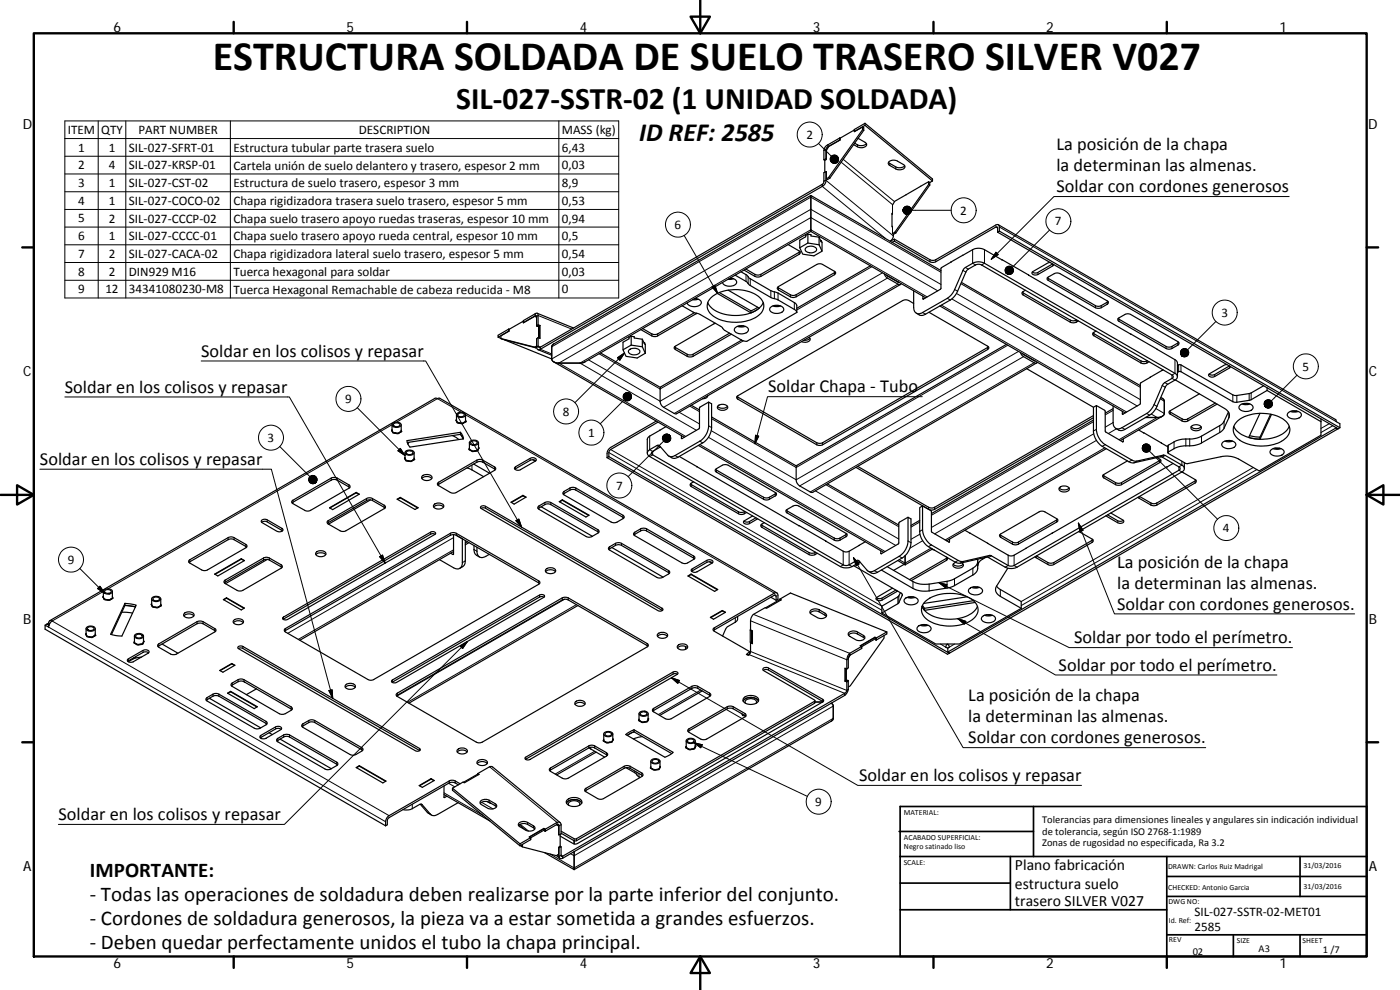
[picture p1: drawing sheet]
<svg xmlns="http://www.w3.org/2000/svg" width="420mm" height="297mm" viewBox="0 0 420 297" stroke-linecap="round" stroke-linejoin="round" font-family="sans-serif">
<defs><g id="words">
<text font-size="12.6" x="63.9" y="20.9">ESTRUCTURA SOLDADA DE SUELO TRASERO SILVER V027</text>
<text font-size="9.4" x="136.9" y="32.7">SIL‐027‐SSTR‐02 (1 UNIDAD SOLDADA)</text>
<text font-size="7.9" x="191.8" y="42.2">ID REF: 2585</text>
<g font-size="6.3">
<text x="27" y="263.2">IMPORTANTE:</text>
<text x="27" y="270.4">‐ Todas las operaciones de soldadura deben realizarse por la parte inferior del conjunto.</text>
<text x="27" y="277.6">‐ Cordones de soldadura generosos, la pieza va a estar sometida a grandes esfuerzos.</text>
<text x="27" y="284.8">‐ Deben quedar perfectamente unidos el tubo la chapa principal.</text>
</g>
<g font-size="5.5">
<text x="317" y="45.1">La posición de la chapa</text>
<text x="317" y="51.4">la determinan las almenas.</text>
<text x="317" y="57.7">Soldar con cordones generosos</text>
<text x="60.4" y="107">Soldar en los colisos y repasar</text>
<text x="19.5" y="117.8">Soldar en los colisos y repasar</text>
<text x="230.5" y="117.8">Soldar Chapa ‐ Tubo</text>
<text x="12" y="139.5">Soldar en los colisos y repasar</text>
<text x="335.3" y="170.3">La posición de la chapa</text>
<text x="335.3" y="176.6">la determinan las almenas.</text>
<text x="335.3" y="182.9">Soldar con cordones generosos.</text>
<text x="322.4" y="193">Soldar por todo el perímetro.</text>
<text x="317.7" y="201.2">Soldar por todo el perímetro.</text>
<text x="290.6" y="210.4">La posición de la chapa</text>
<text x="290.6" y="216.7">la determinan las almenas.</text>
<text x="290.6" y="223">Soldar con cordones generosos.</text>
<text x="257.8" y="234.4">Soldar en los colisos y repasar</text>
<text x="17.5" y="246.1">Soldar en los colisos y repasar</text>
</g>
<g font-size="4.7">
<text x="304.6" y="261.2">Plano fabricación</text>
<text x="304.6" y="266.6">estructura suelo</text>
<text x="304.6" y="272">trasero SILVER V027</text>
</g>
<g font-size="4.2">
<text x="34" y="9.6">6</text>
<text x="104" y="9.6">5</text>
<text x="174" y="9.6">4</text>
<text x="244" y="9.6">3</text>
<text x="314" y="9.6">2</text>
<text x="384" y="9.6">1</text>
<text x="6.8" y="38.7">D</text>
<text x="410.6" y="38.7">D</text>
<text x="7" y="112.9">C</text>
<text x="410.8" y="112.9">C</text>
<text x="7" y="187.1">B</text>
<text x="410.8" y="187.1">B</text>
<text x="7" y="261.3">A</text>
<text x="410.8" y="261.3">A</text>
<text x="34" y="290.4">6</text>
<text x="104" y="290.4">5</text>
<text x="174" y="290.4">4</text>
<text x="244" y="290.4">3</text>
<text x="314" y="290.4">2</text>
<text x="384" y="290.4">1</text>
</g>
<g font-size="3.9">
<text x="20.4" y="40.2">ITEM</text>
<text x="30.4" y="40.2">QTY</text>
<text x="41.5" y="40.2">PART NUMBER</text>
<text x="107.7" y="40.2">DESCRIPTION</text>
<text x="168.6" y="40.3">MASS (kg)</text>
<text x="242" y="41.7">2</text>
<text x="23.5" y="45.5">1</text>
<text x="32.6" y="45.5">1</text>
<text x="38.7" y="45.5">SIL‐027‐SFRT‐01</text>
<text x="70.1" y="45.6">Estructura tubular parte trasera suelo</text>
<text x="168.6" y="45.5">6,43</text>
<text x="23.5" y="50.8">2</text>
<text x="32.6" y="50.8">4</text>
<text x="38.7" y="50.8">SIL‐027‐KRSP‐01</text>
<text x="70.1" y="50.9">Cartela unión de suelo delantero y trasero, espesor 2 mm</text>
<text x="168.6" y="50.8">0,03</text>
<text x="23.5" y="56.1">3</text>
<text x="32.6" y="56.1">1</text>
<text x="38.7" y="56.1">SIL‐027‐CST‐02</text>
<text x="70.1" y="56.2">Estructura de suelo trasero, espesor 3 mm</text>
<text x="168.6" y="56.1">8,9</text>
<text x="23.5" y="61.4">4</text>
<text x="32.6" y="61.4">1</text>
<text x="38.7" y="61.4">SIL‐027‐COCO‐02</text>
<text x="70.1" y="61.5">Chapa rigidizadora trasera suelo trasero, espesor 5 mm</text>
<text x="168.6" y="61.4">0,53</text>
<text x="288.2" y="64.4">2</text>
<text x="23.5" y="66.7">5</text>
<text x="32.6" y="66.8">2</text>
<text x="38.7" y="66.8">SIL‐027‐CCCP‐02</text>
<text x="70.1" y="66.8">Chapa suelo trasero apoyo ruedas traseras, espesor 10 mm</text>
<text x="168.6" y="66.8">0,94</text>
<text x="202.5" y="68.7">6</text>
<text x="316.6" y="67.6">7</text>
<text x="23.5" y="72.1">6</text>
<text x="23.5" y="77.4">7</text>
<text x="32.6" y="72.1">1</text>
<text x="32.6" y="77.4">2</text>
<text x="38.7" y="72.1">SIL‐027‐CCCC‐01</text>
<text x="38.7" y="77.4">SIL‐027‐CACA‐02</text>
<text x="70.1" y="72.2">Chapa suelo trasero apoyo rueda central, espesor 10 mm</text>
<text x="70.1" y="77.5">Chapa rigidizadora lateral suelo trasero, espesor 5 mm</text>
<text x="168.6" y="72.1">0,5</text>
<text x="168.6" y="77.4">0,54</text>
<text x="23.5" y="82.7">8</text>
<text x="32.6" y="82.7">2</text>
<text x="38.7" y="82.7">DIN929 M16</text>
<text x="70.1" y="82.8">Tuerca hexagonal para soldar</text>
<text x="168.6" y="82.7">0,03</text>
<text x="23.5" y="88">9</text>
<text x="31.6" y="88">12</text>
<text x="38.7" y="88">34341080230‐M8</text>
<text x="70.1" y="88.1">Tuerca Hexagonal Remachable de cabeza reducida ‐ M8</text>
<text x="168.6" y="88">0</text>
<text x="366.6" y="95.1">3</text>
<text x="390.9" y="111.2">5</text>
<text x="103.6" y="120.9">9</text>
<text x="168.9" y="124.7">8</text>
<text x="176.5" y="131.1">1</text>
<text x="80.3" y="132.6">3</text>
<text x="184.9" y="146.9">7</text>
<text x="367" y="159.7">4</text>
<text x="20.3" y="169.2">9</text>
<text x="244.7" y="241.8">9</text>
<text x="358.5" y="274.9">SIL‐027‐SSTR‐02‐MET01</text>
<text x="358.5" y="279.4">2585</text>
</g>
<g font-size="3.1">
<text x="312.8" y="246.8">Tolerancias para dimensiones lineales y angulares sin indicación individual</text>
<text x="312.8" y="250.4">de tolerancia, según ISO 2768‐1:1989</text>
<text x="312.8" y="254">Zonas de rugosidad no especificada, Ra 3.2</text>
<text x="357.9" y="286.4">02</text>
<text x="377.7" y="285.6">A3</text>
<text x="397" y="285.9">1 /7</text>
</g>
<g font-size="2.4">
<text x="271.2" y="244.4">MATERIAL:</text>
<text x="271.3" y="251.9">ACABADO SUPERFICIAL:</text>
<text x="271.3" y="254.6">Negro satinado liso</text>
<text x="271.2" y="259.7">SCALE:</text>
<text x="350.6" y="260.8">DRAWN: Carlos Ruiz Madrigal</text>
<text x="391.2" y="260.6">31/03/2016</text>
<text x="350.6" y="267">CHECKED: Antonio Garcia</text>
<text x="391.2" y="266.6">31/03/2016</text>
<text x="350.7" y="271.4">DWG NO:</text>
<text x="350.8" y="276.8">Id. Ref:</text>
<text x="350.8" y="282.8">REV</text>
<text x="371.2" y="282.9">SIZE</text>
<text x="390.9" y="282.9">SHEET</text>
</g>
</g></defs>
<g fill="none" stroke="#000" stroke-width=".3">
<path d="M19.5 36.3h166.2v53.1h-166.2zM29.5 36.3v53.1M37.8 36.3v53.1M69.1 36.3v53.1M167.7 36.3v53.1M19.5 41.6h166.2M19.5 46.9h166.2M19.5 52.2h166.2M19.5 57.5h166.2M245.6 43l3.9 3.9M246.8 55.9l18.9 15.6M247.9 54.1l20.2 16.7"/>
<path d="M248 45.1l-.1-.2-.6 .3M248.5 44l.1 .2M252.4 48.7l15.5 12.7M253.1 47.8l15.3 12.7M257.3 43.4v.6M267 49v.7M268.8 50.1v.6M386.9 59h-70.6l-18.8 18.8M19.5 62.8h166.2M19.5 68.1h166.2M19.5 73.4h166.2M19.5 78.8h166.2"/>
<path d="M205.3 70.7l10.1 17.3M239.8 75.7v.6M267.9 61.5l-.1 2.7M267.9 68v2.1l.2 .2M273.5 63.1h12M279.1 77.9v.6M280.8 77.9v.6M291.9 74.9v4.1l.9 .5M295.5 74.9v4.1l-.9 .5M298.9 68.1l.5 .3M298.9 75.7l.7 .7-2.1 1.4zM299.9 68.1l101.1 58.4"/>
<path d="M315 69l-11.2 11.2M315.9 79.2v.6M19.5 84.1h166.2M160.6 94.8l.4 .1M161 95l.5-.3 10.1 4M161.9 97.9v3.6M208.9 94v.1M213.7 86.1l.9-.5 .8 2.4zM223.9 82.4v2M224.5 83v2.1M225.2 83.6v2.1M226.6 82.3v.6"/>
<path d="M228.3 82.3v.6M231.3 87.2v2.1M232.4 87.6v2M233.5 87.9v2.1M233.6 86.4v.6M237.2 88.4v.6M238.4 90.8v2M238.9 88.4v.6M250.4 81.8v.6M261.7 80l-22.6 13M264.8 81.9l-66.7 38.5-21.5-12.4M266.3 83.4l-67.2 38.8"/>
<path d="M266.4 82.8h-.1M269.5 85.3l-67.2 38.8M269.6 84.6h-.1M276.9 93.8l.9 .5M277 89.6l.2 .1M278.3 89.1l-35-20.2-69.2 40 34.9 20.2M281.4 87.3l-38.1-22-75.6 43.6 38.1 22M282.4 85.3l-39.1-22.5-77.7 44.9M282.4 81.7l-39.1-22.5-77.7 44.9M282.5 91.5l55.6 32.1M284.3 89.5l.9 .5M285.6 89.7l55.7 32.1"/>
<path d="M286.5 86.9l.9 .5M287 88l55.2 31.9M288.4 85.1l53.8 31.1M289 81.1l.9 .5M289.7 80.2l.9 .6M307.1 87.9v.6M311.5 81.7v.7M314.6 83.5v.6M321.2 96.1v.6M323 96.1v.6M328.7 91.7v.6M330.5 91.7v.6"/>
<path d="M332.3 90.7v.6M335.8 95.8v.6M364.9 96.4l-8.5 8.5M19.5 119.1h67.3l28.8 49.9M60.4 108.3h67.4l28.7 49.9M161.5 103.9l.7 .2M162.1 104.8l3.5 1.4M185.3 107.3l2.1-1.4-1.4 2.2zM187.4 119.9l-7.3 7.3M187.4 105.9l-14.9 14.9M195.6 100.2v.6M197.4 100.2v.6"/>
<path d="M202.7 104.3v.6M206.2 106.3v.6M208 106.3v.6M221.4 119.1v.7M223.1 102.3l-25 14.4-18.3-10.5M276.8 119h-46.5l-3.7 14.1M296.4 104.3v.6M302.5 103.6l-63.6 36.7-25.3-14.7M305.7 105.4l-66.8 38.6-25.4-14.8M307.2 107l-67.2 38.8M307.3 106.3l-.1 .1M310.4 108.8l-67.2 38.8"/>
<path d="M310.4 108.2h.1M328.3 100.1v.6M342.4 108.3v.6M344.2 108.3v.6M348.2 119.7l1.2 .7M348.8 115.7l.9 .5M349.6 114.8l.8 .5M350 103.9v.7M351.7 103.9v.7M352.6 107.9v4.1l-.9 .5v1l.9 .5M353.5 102.9v.6M353.7 109.5v2"/>
<path d="M354.4 109.5v2M364.5 112.4v.6M369 109.8v.6M370 118.5v2M371.2 118.7v2M374.9 118.1v2M375.5 117.9v2M389.3 112.6l-7.8 7.7M84 134l9 9M107.2 122.3l14.3 14.4M117.7 127.4l-85.3 49.3M120.1 134.5l1.4 2.2-2.1-1.4z"/>
<path d="M138.4 123.7l-7.1-4.1-12.3 7.1M139.7 124.5l92.7 53.5M141.6 139.5v1.5M143.1 138.1v.6M144.9 138.1v.6M159.1 137.5v.6M182.7 135.8l82 47.3M183.2 134.9l81.5 47M195 130.9v4l.9 .5v1.1l-.9 .5M197.2 133.7l.9 .5M199.2 132.4l-10.7 10.6M202.6 136.7l.9 .5"/>
<path d="M203.8 123.7l6.1 3.5M204.5 131.5l.2 .1M207 121.9l2.9 1.6M210 132.4l.9 .5M210 133.4l55.6 32.1M212.6 131.2l56.2 32.4M212.7 127.8l.9 .5M226.7 130.6l1 .3-1.1 2.2zM245.1 132.8v.7M246.9 132.8v.7M328.2 126.5l-48.7 28.1M328.2 130.2l-48.7 28.1"/>
<path d="M329 132.1l-48.5 28.1M329 128.8l-.8 .5M331.6 134.4l-47.9 27.6M331.7 133.4l-.9 .5M334.1 126.8l-2.4 1.4M334.1 123.1l-2.4 1.4M335.1 128.7l-2.5 1.4M336.7 128.3l.9 .5M336.8 124.2l.2 .1M337.1 132.5l-.2 .1M339.7 138l-.9 .6M341.2 138.3l-.9 .6"/>
<path d="M344.1 124.1l.9 .5M344.9 135.3l20.5 20.5M345.5 124.2l1.8 1.1-11.5 6.6M346.4 121.4l.8 .5M346.9 122.6l2.5 1.5M348.1 138.2v.6M349.2 136.5l-.9 .6M349.7 136.7l-.9 .5M350.6 133.6v2M351.2 123.6v.6M352.4 132.6v2M354.7 138.4v1.2l-.9 .5v1l.9 .5"/>
<path d="M354.7 125.7v.6M355.9 131.7v2.1M356.5 125.7v.6M357 131.7v2.1M360.6 130.9v2M366.1 127.7v2.1M367.4 126.4v2.1M368.8 123.8v1.5M398.9 127.1l-2.5 1.4M400 127.7l-3.6 2.1M12 140.8h69.4l18.5 68.7M80.2 156v.6"/>
<path d="M84.6 158.5v.7M87.9 150.1v.6M98.5 156.2v.6M99.4 143.4v.7M101.2 143.4v.7M104.7 145.5v.6M110 149.6v.6M111.8 149.6v.6M115.3 151.6v.6M129.3 159.7v.6M131.6 144.7v.6M145.7 151.9v.6"/>
<path d="M148.4 140.1v.6M154.7 140.1v.6M154.8 156.2l.9-.5 .8 2.5zM161.8 151.8v.6M162.6 151.9v.2M163.5 150.8v.6M165.3 150.8v.6M169.3 147.4v.7M171.1 146.4v.6M172.8 146.4v.6M179.4 158.9v.7M187 154.6v.6"/>
<path d="M190.5 159.7v.6M192.3 158.7v.6M194 158.7v.6M207.5 145.4v.6M215 141v.6M221.6 153.5v.6M223.4 153.5v.6M224.9 156.5v.6M228.7 157.6v.6M229.2 149.2v.6M230.9 149.2v.6M232.7 148.2v.6"/>
<path d="M236.2 153.3v.6M244.7 147.3l25 14.4M247.9 145.4l21.8 12.7M276 156.6l-2.6 1.6M276.9 158.9l-.9 .5M278.7 152.2v.6M280.5 152.2v.6M317.1 156v.6M323.6 156.9l10.9 27.3h72.1M323.6 156.9l1.4 2.2-.9 .3zM331.3 142.8v.6M334.8 144.8v.6"/>
<path d="M335.5 156.3v.6M336.6 144.8v.6M341.9 149v.5M345.4 150.9v.6M347.2 150.9v.6M358.7 144.3v.6M376.1 140.3l-69.6 40.2M377.2 140.9l-70.7 40.8M23.9 170.6l7.5 7.4M29.3 176.6l.7-.7 1.4 2.1zM31 177.5l-15.3 8.8 101.1 58.4M57 167.9v.7"/>
<path d="M67.6 174.1v.6M68.5 161.3v.6M70.2 161.3v.6M73.8 163.3v.7M79.1 167.4v.6M80.8 167.4v.6M84.4 169.5v.6M113.9 167l.9-.5 .8 2.5zM135.2 160v.6M136.1 165l-46.6 26.8M136.1 161.3l-49.7 28.7M136.1 166.3l-.2 .1"/>
<path d="M136.9 160v.6M139.6 168.3l-.8 .5M140.3 162.6l-.7 .3M142.2 164.9l.9 .5M161.7 174.3v.6M161.9 178.5v.6M168.8 179.4v.6M169.4 179.8l-50.3 29.1M170.5 179.4v.6M183 164v.7M184.7 163v.6M186.5 163v.6"/>
<path d="M200.6 171.2v.6M207.7 170.7v.6M208.2 166.8v.6M212.2 168.1v.6M232.4 178.6l.5 .3M242.8 165.8v.6M244.6 165.8v.6M250.4 161.4v.7M252.1 161.4v.7M253.1 165.4v4.1l-.9 .5M253.9 160.4v.6M254.8 165.4v4.1l.9 .5"/>
<path d="M256.1 167.3l32.9 57h72.9M256.1 167.3l1.7 1.9-.9 .5zM257 168.2l.9 .5M262.4 171.2l.9 .5M264.3 166l.2 .1M264.7 179.5v.5M269.1 177.2v.3M269.5 179.1v2M269.8 178.8v2M269.8 166.9l.9 .5M270.8 178.3v.3M272.5 162.3l.9 .5"/>
<path d="M274 174.5v2.1M276.1 160.3l-2.7 1.5M276.9 162.2l-3.8 2.3M278.8 175.3v2M279.4 164.5l-7.8 4.5-1.7-1.1M279.5 163.5l-.9 .5M281.8 174.8l39.1 19.5h67M281.8 174.8l2.4 .7-.4 .9zM284 167.5v.6M284.2 174.4v2M285 162.6h-.2M286.5 173.7v2"/>
<path d="M287.5 168.1l-.9 .6M289.1 168.5l-.9 .5M292 170.5v2M294.9 167.4v.4M297 166.6l-.9 .6M297.5 166.8l-.9 .5M300.2 176.9v2M300.3 160.6v.6M302.6 166.6v3.1l-.9 .5M303.9 162.6v.7M304.3 166.6v3.1l.9 .5M305.6 162.6v.7"/>
<path d="M310.9 166.9v.4M314.5 168.8v.6M316.3 168.8v.6M327.7 162.1v.7M14.6 188.2l101.1 58.3M38.5 197.7v.6M40.2 197.4v.2M40.7 197v.4M42.9 195.1v.6M44.5 195.8v.2M47.7 193.2v.6M59.1 186.5v.6"/>
<path d="M60.9 186.5v.6M64.4 188.6v.6M72.9 194v.6M85.1 185.2v.6M85.7 188.6v.6M138.2 193.9l2.1-1.4-1.5 2.1zM140.3 192.5l-54.9 54.9h-67.9M173 181.4l-50.7 29.3M194.2 193.1v.6M198.7 182.5v.6M214.4 188.4v.6M220.7 185.4v1.3"/>
<path d="M224.8 196.4l28.7 11.6M225.2 186.3l28.9 11.7 .5-.4M225.2 195.5l28.9 11.7M226.1 184.3l28.9 11.7M245.8 183v.6M247.6 184v.6M257.3 189.6v.6M259.1 190.6v.6M282.2 193.2l1.6 1M286.5 193.2l-1.6 1M287.5 185.6l29.3 16.9h66.4M287.5 185.6l2.4 .8-.5 .9z"/>
<path d="M62.2 209.3v.6M63 209.4v.2M63.9 208.3v.6M65.7 208.3v.6M69.7 204.9v.6M71.5 203.9v.6M73.2 203.9v.6M79.9 216.5v.6M82.7 218.1v.6M87.4 212.1v.6M90.9 217.2v.6M92.7 216.2v.6"/>
<path d="M94.5 216.2v.6M98.7 207.2l1-.2 .2 2.5zM117.8 204v.7M119.3 208v.6M196.2 212.6v.6M201.5 203.3l2.4 .9-.5 .8zM201.5 203.3l55.9 32.3h67.2M202 201.6v.6M206.8 218.7v.6M207.6 205.9v.6M209.4 205.9v.6M210.3 207.1l-12.7 7.3"/>
<path d="M212.9 208v.6M218.3 212v.7M220 212v.7M223.6 214.1v.6M230.6 200.4v.6M244.4 210.4v.6M246.9 209.8v.6M250.1 215.5l-77.8 44.9-7.3-4.2M250.1 211.9l-77.8 44.9-1.1-.7M253.7 200.6v3.6M78.3 220.6v.7M83.4 221.6v.6"/>
<path d="M85.1 220.5v.6M86.9 220.5v.6M101.1 228.7v.6M108.6 224.3v.7M125.9 224.6v.6M133.3 237.9l11.6 6.7M133.3 239.2l.1 .1M134.6 235l1.9 1.1M134.8 234.3v.6M136.6 234.3v.6M146.9 230.1l20.3 16.7M157.8 227.2v.6"/>
<path d="M165.2 230.4v.6M175.8 236.5v.7M176.7 223.8v.6M177.3 224.2v.5M178.5 225.4l-11.9 6.8M178.5 223.8v.6M182 225.8v.6M182.1 226.5v.2M187.3 229.9v.6M189.1 229.9v.6M190.5 231.3v.5M191.1 231.7v.8"/>
<path d="M191.8 232.1v1M192.6 231.9v.7M208.2 222.8l2.5 .7-.4 .9zM208.2 222.8l34.1 16.2M123.7 241.3v1.3M126.4 241.3l.3 .1M128.3 243.8l.8 .5M144.5 240.7l3.4 2M146.8 240.1v.6M148.6 241.1v.6M156.1 247.3l2.5 2M158.3 246.8v.6"/>
<path d="M160.1 247.8v.6M167.3 256.5l.5 .4M167.3 247.3l.5 .4 .6-.2M168.4 256.5l.5 .4M172.3 251.7v.6M173 251.7v.6"/>
<circle cx="243" cy="40.4" r="3.7"/>
<circle cx="203.5" cy="67.4" r="3.7"/>
<circle cx="289.2" cy="63.1" r="3.8"/>
<circle cx="317.6" cy="66.4" r="3.7"/>
<circle cx="367.6" cy="93.8" r="3.7"/>
<circle cx="104.6" cy="119.7" r="3.7"/>
<circle cx="391.9" cy="109.9" r="3.8"/>
<circle cx="81.3" cy="131.3" r="3.8"/>
<circle cx="169.9" cy="123.4" r="3.8"/>
<circle cx="177.5" cy="129.8" r="3.8"/>
<circle cx="185.9" cy="145.7" r="3.8"/>
<circle cx="368" cy="158.4" r="3.7"/>
<circle cx="21.3" cy="167.9" r="3.8"/>
<circle cx="245.7" cy="240.5" r="3.8"/>
</g>
<g fill="none" stroke="#000" stroke-width=".36">
<path d="M256.4 39l-4.3 2.4M256.4 39h.1M256.4 39.5h.1M258.9 38.9v-.8l-2.5 1.4v-.5M258.9 38.9l.3 .2M258.9 38.1l.3 .2v.8M258.9 38.9l-10.2 14.4M259.2 39.1l-10.2 14.4M259.6 37l-3.2 1.8v.7M259.6 37.6l-3.2 1.9M259.6 37v.6M259.6 37l20.3 16.7v.6"/>
<path d="M259.6 37.6l20.3 16.7M243.3 58.7v10.7M243.3 58.7l-77.3 44.6-.4 .8v3.6a1.9 1.9 0 0 0 2.1 1.2h6.7l1.1-.3 67.8-39.2M243.3 58.7l39.1 22.5M246.8 55.3v.6M246.8 55.3l-84.7 48.9M246.8 55.9l-84.7 48.9M247.3 54.3l-.1 .6-.4 .4M247.3 47.9l.2 .3M247.9 54.1a1.97 1.97 0 0 1-1.1 1.8M247.9 54.1l-.6 .2M247.9 47.7l.1 .1"/>
<path d="M247.9 47.7l-.6 .2M248 51.6l-.7 .2v2.5M248 53.7v-2.2l-.1 2.6M248.5 43.4a2.07 2.07 0 0 0-1.2 1.8v2.7M248.5 44l-.6 .7v3M248.7 53.3l.3 .2M248.7 53.3l-.7 .4M249 53.5l-.6 .4-.4-.2M252 42l-3.5 2v-.6M252 41.4l-3.5 2M252 42h.1M252 41.4h.1"/>
<path d="M252 41.4v.6M252.1 41.4v.6l-3.4 2-.7 1.2v2.7l-.5 .2v3.6M256.5 42.9l.8 .5a2.37 2.37 0 0 0 2.7-.3M257.5 41.5l2.1 1.2a.78 .78 0 0 1 .5 .9 .78 .78 0 0 1-.8 .6h-1.5l-1.6-.8M266.7 48.7l2.1 1.4a2.22 2.22 0 0 0 2.7-.4M266.8 48.5a2.27 2.27 0 0 1 2.5-.2l1.8 1.1a.84 .84 0 0 1 .4 1 .84 .84 0 0 1-1 .5l-1.4-.1-2.3-1.3-.2-.5zM272 58.4l-3.5 2-.6 1.1M276.3 55.9l-4.4 2.6M278.7 55.4v-.9l-2.5 1.4M278.7 55.4l.3 .1M278.7 54.5l.3 .2M278.7 55.4l-10.2 14.3"/>
<path d="M279 55.5l-10.2 14.4M279 54.7v.8M279.9 54.3l-.9 .5M236.5 73.4l3.3 1.9a.55 .55 0 0 1 .4 .5 .55 .55 0 0 1-.4 .5l-11.9 6.8-1.3-.2-3.3-1.9M240.1 75.5l-12 6.9h-1.3l-3-1.7M241.9 74.3a2.12 2.12 0 0 1 3.2 .5 1.97 1.97 0 0 1-3.5 .1zM242.5 72.9l3.3 .5M242.5 70.3l-.7 .4v.3l-1.8 1.1v2.2M242.5 70.3v2.6M242.5 72.9l-2.5 1.4M242.5 70.3l.9 .1v.4l2.4 .4M243.3 69.4l34.5 19.9"/>
<path d="M245.8 73.4l.9 2-2.4 1.4-3.4-.5-.9-2M245.8 71.2v2.2M245.8 71.2l.7 1.4v-.4M246.5 72.2l.2 .5v2.7M246.5 72.2l-.1 .2M261.2 79.8l-22.1 12.7M267.8 68h.1M267.8 64.2l-.1 .1M267.9 64.2l-.2-.2 .2 4M268.4 71.8v.6M268.4 72.4l-.7 .3M268.4 71.8l-1.1 .4"/>
<path d="M268.5 69.7l.3 .2M268.5 69.7l-.6 .4M268.8 69.9l-.7 .4a2.06 2.06 0 0 1-1 2.1M285.4 78.6v.1M285.4 78.7l-3 1.8-.1 6.3-5.2 3-.1-.9M288.9 76.6l3.3-1.8a3.9 3.9 0 0 1 3.3 .1l5.2 3.1M288.9 76.6h.1M288.9 76.6l-3.6 2.1M299.4 69.7v-1.4l-.4-.2-18.8 10.6-.9-.1-10.9-6.2M299.4 69.7l102.2 59 .5-.4M299.6 67.4l101.2 58.5 .2 .6 1.1 .6v1.2M299.9 69.3v-1.2a.64 .64 0 0 0-.3-.7 .64 .64 0 0 0-.7 .1l-18.1 10.4-.6 .2-.9-.1-10.9-6.2"/>
<path d="M299.9 69.3l-.5 .4M299.9 69.3l102.2 59M300.7 78l8 4.6M300.7 77.9v.1M315.2 78.8l-.8 .1-4.4 2.6a.62 .62 0 0 0-.2 .8 .62 .62 0 0 0 .8 .2l.9-.1 4.4-2.6 .3-.4M315.9 79.2l-4.4 2.5a1.49 1.49 0 0 1-1.7-.1M152.7 99.4h.1M152.7 98.7l-3.2 1.9v.6l3.2-1.8M152.7 98.7l.1 .1M152.7 98.7v.7M152.8 98.8v.5l-2.5 1.5v.8M157 96.4l-4.2 2.4"/>
<path d="M157.1 96.8h.1M160.6 94.1a.51 .51 0 0 1 .7-.1 .51 .51 0 0 1 .2 .7v2.7M160.6 94.8l.3-.1 .1 .2v2.9M160.6 94.1v.7l-3.5 2M160.6 94.1l-3.5 2.1v.6M161 95.2l-.5-.3-3.5 2 .1-.5M161 97.8l.3 .1M161.2 94l11 4.4M161.5 97.4l-.5 .4M161.5 97.4l.6 .3M161.6 97.7l-.4 .1M161.9 97.9l-.3-.2v3.7"/>
<path d="M162.1 97.7l-.2 .1M162.1 97.7v3.8l-.6-.2M204.7 91.7l3.5 2 1.7 .5 6.4 3.7 1.3 1.3 4.9 2.8 1.6 .4 15-8.7M208.4 93.8l-11.4 6.5-1.4-.1-2.7-1.6M208.5 89.6a1.42 1.42 0 0 1 1.8 1.6 2.64 2.64 0 0 1-4.1-.3M209.1 89.6l-.9 .2M209.1 94l-12.1 6.9h-1.2l-3.4-2M209.5 89.8l-1.6 .1M212.4 90.8a8 8 0 0 0 7.3 3.8 10.5 10.5 0 0 0 9-3l.4-.8M213.2 89.5a12.1 12.1 0 0 1 15.1 .1 3.4 3.4 0 0 1-1.1 5.4 12.8 12.8 0 0 1-13.5-.4 3.3 3.3 0 0 1-.5-5.1zM214.7 97l-12 6.9a.53 .53 0 0 0-.4 .5 .53 .53 0 0 0 .4 .5l3.7 2.1h1.4l11.7-6.7M215.3 88l10.1 5.9"/>
<path d="M215.9 87.8l9.5 5.5M218.5 87.1l9.3 5.4-2.4 1.4M219 100l-11.2 6.4h-1.4l-4-2.3M219.1 83.4a1.43 1.43 0 0 1 1.8 1.7 2.67 2.67 0 0 1-4.1-.3M219.7 83.5l-.9 .1M220.1 83.6l-1.6 .2M220.6 98.4a2.62 2.62 0 0 1 4 .5 2.48 2.48 0 0 1-3.7 .8l-.5-.7zM220.7 82.6l3.2 1.8 1 1.1 6.4 3.8 2.2 .7 5.1 3 .5 .7M221.3 97.9l1 .2 1.4-.2M222.4 81.6l1.7 .9 .8 1 6.4 3.7 2.2 .7 5.1 3 .5 .8v2M223.2 97.8h-1.5M225.4 93.3v.6"/>
<path d="M227.4 92.2l-2 1.1M231.2 92.3a2.63 2.63 0 0 1 4 .5 2.24 2.24 0 0 1-3.2 1.1 1.05 1.05 0 0 1-.8-1.6zM231.9 91.8l1 .2 1.4-.2M232.4 91.7h1.4M233.5 86.1l12-6.9 1.2 .1 3.7 2.1a.54 .54 0 0 1 .4 .5 .54 .54 0 0 1-.4 .5l-12.1 6.9-.9-.2-3.8-2.1-.3-.4zM250.7 81.6l-12.4 7-1.1-.2-3.8-2.2M265.4 82.2l.9 1.2 3.4 2h.5l.3-.3M266 82.6l3.8 2.1M270.3 85.3l-67.2 38.8h-.8l-3.2-1.9a2.27 2.27 0 0 1-1-1.8v-3.9l.3-.5 24.2-14M274.2 91.1l-1.9-1.1-1.4 .2-49.5 28.5a.54 .54 0 0 0-.3 .6 .54 .54 0 0 0 .3 .5l23.7 13.7 1.4 .1 49.9-28.7a.53 .53 0 0 0 .4-.5 .53 .53 0 0 0-.4-.5l-17.6-10.2M274.2 87.3v4.9a1.63 1.63 0 0 0 .8 1.8 1.63 1.63 0 0 0 1.9-.2l7.4-4.3a5.9 5.9 0 0 0 2.2-2.6l2.7-6.2 2.7-1.7a3.7 3.7 0 0 1 3.6 0l57.1 33a1.07 1.07 0 0 1 .8 1 1.07 1.07 0 0 1-.8 1l-2.6 1.7-2.8 6.2a5.6 5.6 0 0 1-2.2 2.7l-7.7 4.4-1.4 .1-1.1-.6M275 94l1.1 .6h1.1l8-4.6a5.9 5.9 0 0 0 2.2-2.6l2.7-6.2 2.9-1.8h1.4l57.3 33.1a.53 .53 0 0 1 .4 .5 .53 .53 0 0 1-.4 .5l-2.6 1.7-2.7 6.2a6.1 6.1 0 0 1-2.3 2.7l-7.4 4.2a1.62 1.62 0 0 1-1.9 .2 1.62 1.62 0 0 1-.7-1.7v-5"/>
<path d="M282.1 91.8l55.6 32.1M288.5 84.7l53.7 31M306.8 87.7l14.4 8.4 .9 .2 1-.3M307.7 87.1l-.6 .4a.54 .54 0 0 0-.4 .5 .54 .54 0 0 0 .4 .5l14.1 8.2 1.4 .1 1-.5M308.7 82.5v.1M308.7 82.5l30.7 17.8M314.4 83.3l14.3 8.4a1.77 1.77 0 0 0 1.8 0l2-1.2M314.4 83.2l2.2-1.2h1.4l14.3 8.3a.54 .54 0 0 1 .3 .5 .54 .54 0 0 1-.3 .5l-2.2 1.2-1.4-.2-14.3-8.2-.1-.3zM328 99.9l14.4 8.4 1.2 .2 .7-.3M328.9 99.3l-.6 .4a.53 .53 0 0 0-.4 .5 .53 .53 0 0 0 .4 .5l14.1 8.2 1.2 .2 1.3-.6M335.6 95.6l14.5 8.4 1.2 .1 2.4-1.4M335.6 95.5l2.2-1.2h1.4l14.3 8.2a.55 .55 0 0 1 .4 .5 .55 .55 0 0 1-.4 .5l-2 1.1h-1.4l-14.5-8.3-.1-.4z"/>
<path d="M149.5 101.2l.8 .3M150.3 101.6l10.2 2.6M150.3 101.6l10.6 2.8M151.4 102l14.2 5.7M160.5 104.2l.4 .2M161 103.8l-.5 .4M161 104.2a.67 .67 0 0 0 .4 .7 .67 .67 0 0 0 .7-.1M161.1 104.2l-.2 .2M161.5 103.9l.3 .4 .3-.1M161.5 103.9l-.5 .3M161.5 104.9l4.1 1.7M161.5 101.3l-.5 .3v2.6"/>
<path d="M161.5 101.3v2.6M162.1 104.2v.6M166.2 108.6l39.1 22.6M180.2 105.9l18 10.3M188.9 104.9a2.31 2.31 0 0 1 3.1 .4 1.82 1.82 0 0 1-2.8 .9 .74 .74 0 0 1-.6-.5 .74 .74 0 0 1 .3-.8zM189.4 103.5l3.4 .6M189.4 103.5l-2.4 1.4 .9 2 3.3 .5 2.5-1.4M189.4 100.9l-.6 .4v.4l-1.8 1v2.2M189.4 100.9v2.6M189.4 100.9l.9 .1v.4l2.5 .4M192.8 101.8v2.3M192.8 104.1l.9 1.9"/>
<path d="M192.8 101.8l.6 1.4v-.4M193.4 102.8l.3 .6v2.6M193.4 102.8l-.1 .2M212.4 118.7a1.37 1.37 0 0 1-1.6 1M242.8 101.2a.78 .78 0 0 1 .3 1 .78 .78 0 0 1-.9 .4l-1.6-.1M243.1 101.5a1.92 1.92 0 0 1-1.8 .6M296.6 104.1l-50.1 28.9-1.4-.2-23.9-13.9M302.1 103.3l-62.9 36.3-.3 .7v3.7a2.22 2.22 0 0 0 1.1 1.8l3.4 1.9h.5l67.2-38.8M306.2 105.7l1 1.3 3.4 1.9h.5l.2-.2M306.9 106.1l3.8 2.2M308.2 110.6l20 11.6M339.3 100.2l8 4.7"/>
<path d="M339.4 100.2v.1M345.2 113.2h.1M345.2 113.2l-3 1.9v6.1l-5.3 3.1-.1-.9M347.3 104.8h.1M347.3 104.8l5.9 3.6 .2 .5v4.1M348.4 119.3l1 .9v3.9a1.92 1.92 0 0 1-2.1 1.2h-3.5M348.7 111.1l-3.5 2.1M348.7 111.1h.1M349.1 111l-.4 .1M352.7 114l14.8 8.6a2.18 2.18 0 0 1 1.3 2.7l-1.6 3.5-.5 .5-6.1 3.6a10.2 10.2 0 0 1-5.7 .9l-2.2 .6-2.2 1.5 5.6 3.2 10.3-2.1a8 8 0 0 1 5.3 .7l6.2 3.6 18.5-10.7v-4.9M353.4 111.7l.6-.3 .4 .1 16 9.2 4.9-.7 5-2.8M353.4 109.7l.6-.3 .4 .1 16 9.1 4.9-.6 3.9-2.3"/>
<path d="M359.9 118.2l-8.7 5a.53 .53 0 0 0-.4 .5 .53 .53 0 0 0 .4 .5l3.7 2.2 1.2 .1 9.1-5.2M368.2 109.4l-.8 .1-4.4 2.6a.61 .61 0 0 0-.1 .8 .61 .61 0 0 0 .8 .3l.8-.2 4.5-2.6 .3-.4M369 109.8l-4.5 2.6a1.6 1.6 0 0 1-1.6-.2M380.3 116.4v.8M380.3 117.2l16.1 9.3M117.6 129.2l.4 .4 .7 .3M117.7 128.9l-.2 .1 .4 .9 1.5 .3 1.2-.7-.2-.3M117.7 129l-.1 .2M117.7 127.4l.1 2.4M117.8 127.1a1.63 1.63 0 0 1 2.6 .4 1.58 1.58 0 0 1-2.7-.1zM118.2 127.1a1.12 1.12 0 0 1 1.8 .5 1.15 1.15 0 0 1-2-.2zM118.7 129.9h-.5"/>
<path d="M118.7 129.9l.4 .2M120 129.7l-.3 .3M120 129.7l-1.3 .2M120.3 129.6l-.3 .1M120.4 129.1l.1 .4M120.4 127.4v1.8l-.4 .5M121.5 137.3l-.1 .1 .4 .9 1.5 .2 1.1-.6-.1-.3M121.5 137.4v.2l.3 .4 .8 .3M121.5 135.8l.2 2.3M121.7 135.4a1.68 1.68 0 0 1 2.6 .5 1.6 1.6 0 0 1-2.8-.1zM122 135.6a1.14 1.14 0 0 1 1.9 .3 1.13 1.13 0 0 1-2-.2zM122.1 132.2l16.1-2.5 .7 1.2 .2 .8-16.1 2.5-.5-.8z"/>
<path d="M122.6 138.3h-.5M122.6 138.3l.4 .2M122.7 132.7l-.3 .6M123.9 138.1l-.3 .3M123.9 138.1l-1.3 .2M124.2 138l-.3 .1M124.3 137.4l.1 .5M124.3 135.8v1.7l-.4 .6M135.8 130.7l1.9 1.2M136.9 126.2l.1 .2M137 125.9l-.2 .1 .4 .9 1.6 .2 1.1-.6-.1-.3M137 126l-.1 .2"/>
<path d="M137 124.5v1.9M137 126.4l.2 .4M137 126.4l1 .5M137.1 124.1a1.67 1.67 0 0 1 2.6 .4 1.57 1.57 0 0 1-2.7-.1zM137.5 124.2a1.07 1.07 0 0 1 1.8 .4 1.11 1.11 0 0 1-1.9-.3zM138 126.9l-.4 .1M138 126.9l.4 .2M138.2 130.3l-16 2.5M138.2 129.7v.6M138.2 130.3l.8 1.4M139.6 126.6l-.6 .4M139.7 124.5v1.7"/>
<path d="M139.7 126.2a1.28 1.28 0 0 1-1.7 .7M139.7 126.1l.1 .4M140.9 134.4l-.2 .5M140.9 132.8v1.9l.7 .7M140.9 135l1.7 .3M141.1 132.4a1.59 1.59 0 0 1 2.5 .6 1.65 1.65 0 0 1-2.7-.1zM141.3 132.6a1.15 1.15 0 0 1 1.9 .3 1.15 1.15 0 0 1-2-.1zM142.1 139.2l4.8 2.8M142.6 135.3l-.5 .1M142.6 135.3h.4M143.5 134.7l-.9 .6M143.5 134.7l-.1 .4"/>
<path d="M143.6 134.3l.2 .1-.4 .9-1.6 .2-1.1-.6 .1-.3M143.6 132.8l-.1 1.9M143.6 134.4l-.1 .3M159.9 137.9l.7 .5M160.8 138.2a1.6 1.6 0 0 0-1.7-.1l-4.6 2.7M182.2 137.3l102.2 59 .5-.3M182.7 137l-.5 .3M182.7 137l102.2 59M196.9 126.3l-13.7 8a2.22 2.22 0 0 0-1 1.8v1.2M197.5 126.7l-14.3 8.2-.4 .5-.1 1.6M198 129.1l-3 1.8-.7 .6v4.5M198 129.1h.1"/>
<path d="M198.2 134.1l-2.3 1.3a.55 .55 0 0 0-.4 .6 .55 .55 0 0 0 .4 .5l57.2 33 1.3 .1 3.1-1.5 2.7 3a1.64 1.64 0 0 0 2.2 .1l7.4-4.3a5.8 5.8 0 0 0 2.7-4.6v-7.1l.9 .5v7.1a5.9 5.9 0 0 1-2.7 4.6l-7.7 4.5-1.3 .1-1.1-.6M199.8 128l-1.8 1.1M200.7 136.8l1.4 .7 1.1-.2 7.7-4.4a5.8 5.8 0 0 0 2.7-4.6v-7.1l-.9-.5v7.1a5.8 5.8 0 0 1-2.7 4.6l-7.4 4.3a1.63 1.63 0 0 1-2.2-.1l-2.6-3-.6 .1-2.2 1.2a1.1 1.1 0 0 0-.7 1 1.1 1.1 0 0 0 .7 1.1l57.2 33 .9 .3h1.7l3.3-1.6M203.8 136.9l44 25.4M207.5 121.6l2.4 1.4M209.1 140h.1M209.6 133.6l55.6 32.1M212.7 120.7l-2.8 1.6-.1 6.3-5.2 3-.1-.9M213.6 125.1l25.4 14.7M215.4 121.9a2.17 2.17 0 0 0 2.9 0M215.4 121.9a1.94 1.94 0 0 1 3 .3 1.82 1.82 0 0 1-3.1 0zM328.2 125.3l-47.7 27.5a1.81 1.81 0 0 1-1.8 0l-21.8-12.6"/>
<path d="M328.2 124.7l-48.3 27.7-1.2-.2-21.3-12.3M328.2 126l-48.7 28.1M329 121.7l-.8 .5v7.1a6 6 0 0 0 2.6 4.6l8.6 4.9 .7 .1 8.4-1.8 5.3 3a.53 .53 0 0 1 .4 .5 .53 .53 0 0 1-.4 .5l-49.9 28.7-1.3-.1-5.4-3.1-8.1 1.9-.9-.1-8.7-4.9a6.1 6.1 0 0 1-2.6-4.6v-7.1M332 134.6l-47.9 27.7M334.1 122.6l-2.4 1.4M337.1 131.7l-.1 .9-5.2-3-.2-6.4-2.6-1.5v7.1a6 6 0 0 0 2.7 4.6l8.6 4.9 .6 .1 8.4-1.9 5.4 3.1a1.08 1.08 0 0 1 .7 1 1.08 1.08 0 0 1-.7 1l-49.5 28.6a4 4 0 0 1-3.5 0l-5.4-3-8.1 1.8-.9-.1-8.7-4.9a5.9 5.9 0 0 1-2.6-4.6v-7.1l.9-.5M341.7 129l1.5 .9M343.2 129.9l5.4 3.1M343.2 129.8v.1M347.3 137.3l.8 .5a.53 .53 0 0 1 .3 .5 .53 .53 0 0 1-.3 .5l-11.7 6.7h-1.4l-3.7-2.1a.54 .54 0 0 1-.4-.5 .54 .54 0 0 1 .4-.5l7.1-4.1M348.3 138l-11.9 6.9h-1.4l-4-2.3M348.6 132.9l1.9 1.1"/>
<path d="M348.6 132.9h.1M348.8 124.9l-12.6 7.3M352.1 139l-9.8 5.7M355.4 138.8v1.8M357.5 128a2.16 2.16 0 0 0 3 0M357.5 128a1.94 1.94 0 0 1 3 .3 1.78 1.78 0 0 1-3.1 0zM364.7 120.9l-8.2 4.8a1.73 1.73 0 0 1-1.8 0l-3.7-2.3M367 132.7a2.7 2.7 0 0 1 3.9 .7 2.48 2.48 0 0 1-3.8 .8 .88 .88 0 0 1-.1-1.5zM367.6 132.4l1 .2 1.3-.2M368.1 132.2h1.4M368.7 123.6l-1.5 3.1-.5 .6-6.1 3.6a10.3 10.3 0 0 1-5.7 .9l-2.2 .6-2.1 1.2-.1 2.2M370.3 127.9a7.9 7.9 0 0 0 7.2 3.8 10.2 10.2 0 0 0 9-3l.4-.8"/>
<path d="M371.5 126.3a12.4 12.4 0 0 1 14.3 0 3.4 3.4 0 0 1-.7 5.8 12.5 12.5 0 0 1-13.9-.8 3.3 3.3 0 0 1 .3-5zM372 121.7a2.67 2.67 0 0 1 4.1 .5 2.28 2.28 0 0 1-3.2 1.1 1.03 1.03 0 0 1-.9-1.6zM372.8 121.2l.9 .2 1.4-.2M373.2 121.1h1.4M375 130.7l3.1 .5M378.1 131.2v.6M378.1 124l-3.4 7.3 3.4 .5M381.3 124.3l-3.2 6.9M381.3 135.1a2.65 2.65 0 0 1 4.1 .5 2.49 2.49 0 0 1-3.8 .8l-.4-.5zM381.6 124.3l-3.5 7.5M382.1 134.6l1 .2 1.3-.2M382.6 134.5h1.4"/>
<path d="M386.5 123.9a2.8 2.8 0 0 1 4 .3 1.82 1.82 0 0 1-2.5 1.5 1.27 1.27 0 0 1-1.3-.4 1.27 1.27 0 0 1-.2-1.4zM387.3 123.5l1 .1 1.3-.1M389.2 123.3h-1.4M401 128.4l.5 .2M401 128.3v.1M401 128.4l-116.6 67.2M401.5 128.7l-116.5 67.3-.6-.4v-1.2M78.5 156.7a1.49 1.49 0 0 1 1.7-.1l4.6 2.7M78.5 156.1a1.52 1.52 0 0 1 1.7-.1l4.4 2.5a.61 .61 0 0 1 .2 .9 .61 .61 0 0 1-.8 .2l-.9-.2-4.6-2.7zM87.8 150.2l12-6.9 1.4 .1 3.5 2.1a.54 .54 0 0 1 .4 .5 .54 .54 0 0 1-.4 .5l-11.5 6.6a1.81 1.81 0 0 1-1.8 0l-3.6-2.1-.3-.4zM98.4 156.3l11.6-6.7a1.77 1.77 0 0 1 1.8 0l3.5 2a.53 .53 0 0 1 .4 .5 .53 .53 0 0 1-.4 .5l-11.9 6.8-1.2-.1-3.7-2.1-.3-.4zM98.9 152.4l8-4.7 .9 .6-8 4.6z"/>
<path d="M105 146.3l-3.8-2.2a1.81 1.81 0 0 0-1.8 0l-11.7 6.8M106.9 147.9l-7.9 4.5M106.9 147.9l.8 .5M106.9 147.7v.2M111.2 150l-12.6 7.3M115.6 152.4l-4-2.3-1.2-.1-12.1 7M119.2 149.8l.9-.6 5.4 3.1-.9 .6zM120.1 149.4l5.3 3M120.1 149.4l-.8 .5M120.1 149.2v.2M126.6 143.6a2.14 2.14 0 0 1 3 0M126.8 142.8a1.98 1.98 0 0 1 2.9 .5 1.82 1.82 0 0 1-3.2 0z"/>
<path d="M130.2 152.1a2.11 2.11 0 0 1 2.9 0M130.3 151.3a1.93 1.93 0 0 1 2.9 .5 1.8 1.8 0 0 1-3.1 0zM131.5 144.8l11.6-6.7a1.81 1.81 0 0 1 1.8 0l3.5 2a.54 .54 0 0 1 .4 .5 .54 .54 0 0 1-.4 .5l-11.9 6.8-1.3-.1-3.6-2.1-.3-.3zM140.2 140.4l1.1 .4 3.8 2.2M144.3 152l.8-.3 .6 .2 53 30.6a.46 .46 0 0 1 .2 .6 .46 .46 0 0 1-.6 .2l-.8-.1-53.1-30.6-.2-.4zM144.4 152.5l.5-.1 .8 .1 53.1 30.7M148.7 140.9l-4-2.3h-1.4l-11.9 6.9M153.4 150.7l3.5-2.1 1 .6-3.6 2.1zM154.5 140.3l4.6-2.8a1.06 1.06 0 0 1 1.8 .7l-4.7 2.7a1.04 1.04 0 0 1-1.1 .2 1.04 1.04 0 0 1-.6-.8zM156.9 148.6v.2M156.9 148.8l.9 .4M156.9 148.8l-3.4 2"/>
<path d="M161.5 152.6l2-1.2a1.81 1.81 0 0 1 1.8 0l14.4 8.4M161.6 151.9l2.1-1.2h1.4l14.3 8.2a.54 .54 0 0 1 .4 .5 .54 .54 0 0 1-.4 .6l-1.7 1a1.77 1.77 0 0 1-1.8 0l-14.1-8.2-.4-.5zM162.4 152l15.4 8.9M167.8 150.5l1-.5 8 4.6-1 .5zM168.8 150.1l-.8 .5M168.8 150.1l7.9 4.5M168.8 150v.1M169 148.3l2.2-1.3 1.2-.1 14.8 8.5M169.1 147.6l2.1-1.3h1.4l14.4 8.3a.53 .53 0 0 1 .3 .5 .53 .53 0 0 1-.3 .5l-2 1.1h-1.4l-14.3-8.2-.4-.5zM190.3 159.8l2.1-1.2h1.4l14.4 8.2a.53 .53 0 0 1 .3 .5 .53 .53 0 0 1-.3 .6l-1.8 1a1.81 1.81 0 0 1-1.8 0l-14.1-8.2-.4-.5zM207.2 145.2l14.4 8.3 .9 .3 1-.3M208.2 144.6l-.7 .4a.54 .54 0 0 0-.4 .5 .54 .54 0 0 0 .4 .5l14.1 8.1a1.81 1.81 0 0 0 1.8 0l.7-.3"/>
<path d="M209.2 140v.1M214.7 140.8l14.6 8.5h1.4l2.2-1.3M214.9 140.7l2.1-1.2h1.4l14.3 8.3a.54 .54 0 0 1 .3 .5 .54 .54 0 0 1-.3 .5l-1.8 1a1.73 1.73 0 0 1-1.7 0l-14.2-8.2-.4-.3zM225.9 154.8l-2.5 1.4a.6 .6 0 0 0-.1 .8 .6 .6 0 0 0 .7 .3l.9-.2 2.5-1.4M226.9 155.4l-2 1.1a1.6 1.6 0 0 1-1.6-.1M228.4 157.4l14.4 8.4 .9 .2 1-.3M229.4 156.8l-.7 .4a.53 .53 0 0 0-.4 .5 .53 .53 0 0 0 .4 .5l14.1 8.2 1.4 .2 1.1-.6M236 153.1l14.4 8.3a1.73 1.73 0 0 0 1.7 0l2-1.2M236.1 153l2.3-1.3 1.2 .1 14.3 8.2a.54 .54 0 0 1 .3 .5 .54 .54 0 0 1-.3 .5l-2.2 1.2-1.2-.1-14.4-8.3-.3-.4zM248.3 145.2l21.4 12.3M272.5 155.2l-2.7 1.7-.1 6.2-5.2 3.1-.2-1M276 156.1l-2.6 1.5"/>
<path d="M276.9 151.8l2.6 1.5 .1 6.4 5.2 3 .2-.9M289.6 159.1l1.5 .9M291.1 160l5.3 3.1M291.1 160h.1M315.8 159.9h.1M315.8 159.9v.1M315.8 159.9l-8 4.7M317.4 155.8l-12.2 7h-1.1l-4-2.4M317.9 146.4a2.16 2.16 0 0 0 3 0M318.1 146.2a1.9 1.9 0 0 1 2.8 .5 1.78 1.78 0 0 1-3.1 0zM323.7 159.5l4 2.2a.54 .54 0 0 1 .4 .5 .54 .54 0 0 1-.4 .6l-11.4 6.6a1.81 1.81 0 0 1-1.8 0l-3.9-2.4M332.4 154.5l3.1 1.8a1.6 1.6 0 0 0 1.6-.2"/>
<path d="M333.4 153.9l3.6 2.1a.54 .54 0 0 1 .2 .7 .54 .54 0 0 1-.7 .3l-1-.1-3.6-2.1M342.3 144.6v.1M342.3 144.7l-26.5 15.3M354.6 141.6l4.1 2.3a.55 .55 0 0 1 .3 .5 .55 .55 0 0 1-.3 .5l-11.5 6.6a1.81 1.81 0 0 1-1.8 0l-3.8-2.3M358.9 144.1l-11.9 6.9h-1.4l-3.6-2.1M30.9 179.2l.2 .2M31 177.5l.1 1.9M31 178.9l-.2 .1 .5 .9 1.5 .2 1.1-.6-.1-.3M31 179l-.1 .1M31.1 179.4l.1 .4M31.1 179.4l1.4 .7M31.2 177.1a1.63 1.63 0 0 1 2.5 .4 1.56 1.56 0 0 1-2.7-.1z"/>
<path d="M31.5 177.1a1.05 1.05 0 0 1 1.8 .6 1.2 1.2 0 0 1-1.9-.3zM33.3 179.7l-.3 .3M33.3 179.7l-1.7 .3M33.7 179.6l-.4 .1M33.7 177.5v1.8l-.4 .4M33.7 179.1l.2 .4M45.5 179.7l.1 1.9M45.6 179.3a1.71 1.71 0 0 1 2.6 .4 1.58 1.58 0 0 1-2.7 0zM46 179.4a1.02 1.02 0 0 1 1.1-.3 1.02 1.02 0 0 1 .7 .8 1.06 1.06 0 0 1-1 .4 1.06 1.06 0 0 1-.9-.8zM48.2 179.7v1.8l-.4 .4M56.8 168l11.7-6.7a1.81 1.81 0 0 1 1.7 0l3.6 2a.54 .54 0 0 1 .3 .6 .54 .54 0 0 1-.3 .5l-11.5 6.6a1.81 1.81 0 0 1-1.8 0l-3.7-2.2-.2-.4zM64.4 172.3l8-4.7 1 .6-8 4.6z"/>
<path d="M67 179.9l1-.5 5.3 3-.9 .6zM67.4 174.2l11.7-6.8a1.73 1.73 0 0 1 1.7 0l3.6 2.1a.54 .54 0 0 1 .3 .5 .54 .54 0 0 1-.3 .5l-11.9 6.8-1.2-.1-3.7-2.1-.4-.4zM68 179.4v.1M68 179.5l-.8 .5M68 179.5l5.2 3M72.4 167.6v.2M72.4 167.8l-7.9 4.5M72.4 167.8l.8 .4M74 164.1l-3.8-2.2a1.81 1.81 0 0 0-1.7 0l-11.8 6.8M80.3 167.8l-12.6 7.3M84.6 170.3l-3.9-2.4h-1.4l-12 7M94.8 166.4a2.19 2.19 0 0 1 3 0"/>
<path d="M94.8 165.8a1.9 1.9 0 0 1 3 .3 1.81 1.81 0 0 1-3.1 0zM130.6 160.3l-.6-.2-.6 .1-44.4 25.6M136.1 160.4v5.9l-.9-.3M136.1 165.5l-46.1 26.6M136.9 160.6l1.9 1.1v7.1a1.62 1.62 0 0 1-.8 1.7 1.62 1.62 0 0 1-1.9-.2l-4.2-2.4M136.9 160.6l25 14.5M136.9 160.6l-.9-.2-.8 .2-49.8 28.8M139.6 162.2v6.8l-.5 .9-1.1 .6M140.7 162.8l-1.1 .6M142.2 163.7l.3 2.4 1.4 1M143.1 164.2v1.2a1.62 1.62 0 0 0 .8 1.7 1.62 1.62 0 0 0 1.9-.2l1-.6M163.3 179.2l-.8-.2-.6 .1-44.2 25.6"/>
<path d="M163.7 171.5a2.14 2.14 0 0 1 3 0M163.8 170.9a1.92 1.92 0 0 1 3 .3 1.81 1.81 0 0 1-3.1 0zM182.7 164.9l2-1.3a1.81 1.81 0 0 1 1.8 0l14.4 8.4M182.8 164.1l2.3-1.2h1.2l14.3 8.3a.54 .54 0 0 1 .4 .5 .54 .54 0 0 1-.4 .5l-2.1 1.2-1.4-.2-14.3-8.2-.2-.5zM183.6 164.3l15.4 8.9M190.3 160.5l2-1.2a1.81 1.81 0 0 1 1.7 0l14.4 8.4M206.5 172.8l.9-.5 8 4.6-.9 .5zM207.4 172.3v.1M207.4 172.4l-.8 .5M207.4 172.4l7.9 4.6M207.6 170.8l4.6-2.7a1.08 1.08 0 0 1 1.7 .6l-4.7 2.8a1.07 1.07 0 0 1-1.7-.6zM212.9 168.6l.8 .4"/>
<path d="M213.8 168.8l-1-.2-.6 .1-4.6 2.7M231.3 179.2l1.6 .9M233.1 177.9l-101.1-58.4-1.3-.1-115.8 66.8M234.1 179.7l3.1-1.8 28.9 11.7M234.1 179.7l.4 .3-4.5 2.5-.3-.2-3.9 2.4-.5 1.3-.1 3 .6 .3v3.8l-.6-.2M234.1 179.7v.3M247.8 162.3l5.9 3.3 1.1-.2 3-1.7M247.8 162.3h.1M256.2 169.7l14.6 8.7-1.1 2.5-5 3v-2l4.9-2.9 .6-1.2M257.8 163.6v.1M259.7 162.6l-1.9 1.1M267.9 176.5l-4.7 2.7a.61 .61 0 0 0-.2 .8 .61 .61 0 0 0 .8 .2l.9-.2 4.6-2.7"/>
<path d="M268.8 177.1l-4.1 2.4a1.65 1.65 0 0 1-1.7-.2M269.4 168.2l2.2 1.3M271.4 169.3l-3.2 1.8M271.6 166.8v2.7M271.7 179.5a2.88 2.88 0 0 1 3.8 .5 1.8 1.8 0 0 1-2.5 1.4 1.27 1.27 0 0 1-1.5-1.7zM272.3 179.2l1 .3 1.3-.3M274.1 179.1h-1.4M279.6 164.9l.9 .2M279.9 164.7l-8.3 4.8M284 167.1a.55 .55 0 0 1 .4 .5 .55 .55 0 0 1-.4 .5l-10.5 6.1M284.3 167.3l-11.3 6.6M286.1 169.2a2.06 2.06 0 0 0 2.9 0"/>
<path d="M286.9 168.7a.86 .86 0 0 0-.9 1 .86 .86 0 0 0 1 .7 1.4 1.4 0 0 0 2.1-1.1l-.5-.4M290.2 179.1l-13 2M290.8 176.7a2.67 2.67 0 0 1 4.1 .5 2.28 2.28 0 0 1-3.2 1.1 1.05 1.05 0 0 1-.9-1.6zM291.6 176.2l1 .2 1.3-.2M293.4 169.8a2.47 2.47 0 0 1-1.4 2.7l-6.4 3.6-6.8 1.2a7.8 7.8 0 0 1-4.8-.7l-9.5-5.6M293.4 168.4a2.49 2.49 0 0 1-1.4 2.1l-6.4 3.5-6.8 1.3a7.6 7.6 0 0 1-4.8-.8l-7.8-4.5M293.5 176.1l-.5 .2-1-.2M295.9 167.2l-1 .6a2.49 2.49 0 0 0-1.5 2v-2M296.4 163l6.2 3.6a1.81 1.81 0 0 0 1.7 0l3.6-2.1M296.4 163h.1M299.1 175.9l.8 .8 6.6 3.8v2M300.2 160.3l11.6-6.7a1.77 1.77 0 0 1 1.8 0l3.5 2a.53 .53 0 0 1 .4 .5 .53 .53 0 0 1-.4 .5l-11.5 6.7a1.81 1.81 0 0 1-1.7 0l-3.7-2.2-.2-.4z"/>
<path d="M302.5 170.5l-3.4 5.4a2.1 2.1 0 0 0 1.1 3l6.3 3.6M307.9 164.5h.1M328 161.9l-12.2 7-1.3-.1-3.4-2M13.5 187.6l.6-.4 .6 .4M14.1 187.3l.6 .2M14.6 186.9a.63 .63 0 0 1 .3-.7 .63 .63 0 0 1 .8 .1l-1 1.2M14.6 186.9l.3 .2M14.6 186.9l-.5 .3M14.7 187.5v.1M14.7 187.5l-.1 .7-1.1-.6v1.2l102.2 59M14.7 187.5h.1M25.8 188.6l.2 2.3"/>
<path d="M25.8 190.1l-.1 .1 .4 .9 1.5 .2 1.1-.7-.1-.2M25.8 190.1l.2 .6 .8 .4M26 188.3a1.71 1.71 0 0 1 2.6 .4 1.59 1.59 0 0 1-2.8-.1zM26.4 188.3a1.12 1.12 0 0 1 1.8 .4 1.16 1.16 0 0 1-2-.2zM26.8 191.1l.5 .2M26.8 191.1h-.4M28.2 190.9l-.4 .3M28.2 190.9l-1.4 .2M28.5 190.8l-.3 .1M28.6 190.2l.1 .5M28.6 188.6v1.9l-.4 .4M36.6 183.7l3.2 .3"/>
<path d="M37.5 181l3.4 .6-4.3 9.2-3.4-.5zM37.5 181.7l-4 8.7M37.5 181v.7M37.5 181.7l3.1 .4M38.3 197.9l4.8-2.8a1.03 1.03 0 0 1 1.6 .7l-4.9 2.8a1.01 1.01 0 0 1-1.5-.7zM40.4 190.8v1.8a1.29 1.29 0 0 0 1.6 .7M40.4 192.5l-.2 .4M40.4 193l.7 .4M40.5 190.4a1.57 1.57 0 0 1 2.5 .6 1.55 1.55 0 0 1-2.6-.2zM40.8 190.6a1.13 1.13 0 0 1 1.9 .4 1.1 1.1 0 0 1-1.1 .4 1.1 1.1 0 0 1-.9-.7zM42 193.3l.5 .1M42 193.3l-.4 .2"/>
<path d="M42.4 197.1l-1.9 .3-2 1.1M43.1 190.8l-.2 2.4M43.1 192.4l.1 .2M43.1 192.3l.1 .1-.4 .9-1.5 .2-1.1-.6 .1-.3M43.1 192.6l-.3 .5-.8 .2M44.6 195.9a1.6 1.6 0 0 0-1.7-.2l-4.6 2.7M45.4 181.4l.1-.2-.2 .1 .5 .8 1.5 .3 1.1-.7-.1-.2M45.4 181.4l.2 .2M45.6 181.6l.1 .4M45.6 181.6l.4 .4 1 .3M47.5 193.3l12.1-6.9 1.3 .1 3.5 2.1a.53 .53 0 0 1 .4 .5 .53 .53 0 0 1-.4 .5l-11.8 6.8-1.2-.1-3.7-2.1-.4-.5zM47.8 181.9l-.3 .4"/>
<path d="M47.8 181.9l-1.7 .3M48.2 181.9h-.4M48.2 181.3l.2 .5M48.6 193.2l4.8 2.8M55.2 184.8a2.06 2.06 0 0 1 3 0M55.4 184a1.98 1.98 0 0 1 2.9 .5 1.8 1.8 0 0 1-3.2 0zM64.7 189.4l-3.8-2.3-1.3-.1-12.2 7M69.6 199.1v.1M70.1 186.8a2.08 2.08 0 0 1 2.9 0M70.2 186.1a1.96 1.96 0 0 1 2.9 .4 1.77 1.77 0 0 1-3.1 0zM70.4 199.7l-.8-.5-3.5 2M71.5 194.1l.7-.3 .7 .2 53 30.6a.46 .46 0 0 1 .2 .6 .46 .46 0 0 1-.6 .2l-.8-.1-53.1-30.7-.2-.2z"/>
<path d="M71.5 194.6l.6-.2 .8 .2 53.1 30.6M84.9 185.3l44.4-25.6a.8 .8 0 0 1 .9-.2 .8 .8 0 0 1 .4 .8l-44.3 25.6a.89 .89 0 0 1-1.5-.5zM85.5 188.7l49.7-28.7a1.81 1.81 0 0 1 1.7 0l24.8 14.3a.54 .54 0 0 1 .3 .5 .54 .54 0 0 1-.3 .5l-49.5 28.6a1.77 1.77 0 0 1-1.8 0l-24.7-14.3-.4-.5zM173.4 181.7l-50.7 29.3M194.4 193.9l-23.9-13.9-1.1-.2-50.4 29M197.3 190.9a2.08 2.08 0 0 1 3 0M197.5 190.1a1.96 1.96 0 0 1 2.9 .5 1.8 1.8 0 0 1-3.2 0zM203.3 194.4a2.11 2.11 0 0 1 3 0M203.4 193.7a1.94 1.94 0 0 1 3 .4 1.82 1.82 0 0 1-3.2 0zM205.7 194v.8M213.2 185.2l3.6-2 .9 .5-3.6 2.1zM216.8 183.2v.1"/>
<path d="M217.6 183.8l-.8-.5-3.5 2M221.4 184.9l-.2 1.3-2.9 1.8-1.4 2.8M225 195.5v.7l-.5 .4M225.2 189v3.7l.3 .2M225.2 189l.3 .2M225.2 192.9l-.1 3.1-.5 .6-.6-.2 1-.9M225.2 189h.1M225.4 192.8l-.2 .1M225.5 189.2v3.7l.3-.2M225.6 189.2h-.1M232.9 180.1l.6-.3v-1.2a.66 .66 0 0 0-.3-.7 .66 .66 0 0 0-.8 .1l-18 10.4a.53 .53 0 0 0-.4 .5 .53 .53 0 0 0 .4 .5l10.6 6.1M232.9 180.1v-1.4l-.4-.2-18.4 10.7"/>
<path d="M234.3 180.1l-.3-.2-4.2 2.5M243.2 183.9a2.19 2.19 0 0 1 2.6-.3l2.2 1.4M243.3 183.2a2.35 2.35 0 0 1 2.5-.2l1.8 1a.78 .78 0 0 1 .4 .9 .78 .78 0 0 1-.8 .6h-1.4l-2.3-1.2-.5-.6zM254.6 190.6a2.3 2.3 0 0 1 2.7-.4l2.2 1.4M254.8 189.8a2.28 2.28 0 0 1 2.5-.2l1.8 1a.84 .84 0 0 1 .4 1.1 .84 .84 0 0 1-1 .5l-1.5-.1-2-1.2-.4-.4zM255 196l-.8 1.4-.1 3.3M255 196.6l-.4 1v2.8l-.5 .3M255.1 196.6l-.5 .9M258.5 194l-3.5 2M258.5 194v.6l-3.5 2v-.6M258.5 194h.1M258.5 194.5h.1"/>
<path d="M258.6 194l-.1 .6M262.6 191.2v.2M262.6 191.2l.4 .2M262.6 191.2l-4.4 2.6 .3 .2M262.9 192h.1M262.9 191.6v.4M262.9 191.6l-.4-.3-4.2 2.5M262.9 191.6l-4.3 2.4M263 191.4v.6M265.3 190.7v.8l-10.1 14.3-.6 .3M266.1 189.6l-3.1 1.8M266.1 189.6v.6l-3.1 1.8"/>
<path d="M275.6 187.9a2.71 2.71 0 0 1 3.9 .7 2.47 2.47 0 0 1-3.8 .8 .89 .89 0 0 1-.1-1.5zM276.2 187.6l.9 .2 1.4-.2M276.6 187.5h1.5M276.8 181.6l.7 .9M277.5 182.5v.6M277.7 180.4a12.4 12.4 0 0 1 14.7 .1 3.3 3.3 0 0 1-.6 5.4 12.6 12.6 0 0 1-14-.4 3.3 3.3 0 0 1-.1-5.1zM284.2 193.3l.2-.1 .3 .4 .2 .6-.5 .3-.6-.3zM284.9 195.9v.1M292.1 180.2l-14.6 2.3M292.7 180.8l-15.2 2.3M293.3 181.9a8 8 0 0 1-7.2 3.9 10.2 10.2 0 0 1-9-3.1l-.4-.8 .8 1.2M294.7 185.1a2.85 2.85 0 0 1 4 .3 1.84 1.84 0 0 1-2.5 1.4 1.29 1.29 0 0 1-1.5-1.7z"/>
<path d="M295.5 184.6l1 .2 1.3-.2M295.9 184.5h1.5M306.5 182.5l-18.6 10.7h-7.1l-16.1-9.3M61.9 210.1l2.4-1.4 1.4 .2 14.4 8.4M62 209.4l2.3-1.3 1.2 .1 14.4 8.3a.55 .55 0 0 1 .3 .5 .55 .55 0 0 1-.3 .5l-2 1.1h-1.4l-14.3-8.3-.4-.5zM62.9 209.5l15.3 8.9M65.9 201.2l3.7-2.1 .9 .5-3.6 2.1zM69.2 207.4l8 4.6-.9 .6-8-4.6 .9-.4M69.2 207.6l-.8 .4M69.2 207.6l7.9 4.5M69.4 205.8l2.5-1.4 1.3 .1 14.4 8.4M69.5 205.1l2.4-1.3 1.3 .1 14.2 8.2a.54 .54 0 0 1 .3 .5 .54 .54 0 0 1-.3 .5l-2.2 1.2-1.4-.2-14.3-8.2-.2-.5z"/>
<path d="M73.4 204.7h.2M77 206.7l-3.1 1.7M80.8 219.9l.9 .5M84.4 218.8a1.49 1.49 0 0 0-1.7-.1l-4.6 2.7M90.7 218l2.1-1.3 1.2-.1 14.8 8.6M90.7 217.3l2.1-1.2h1.4l14.4 8.2a.53 .53 0 0 1 .4 .6 .53 .53 0 0 1-.4 .5l-2 1.1h-1.3l-14.4-8.3-.3-.4zM103.6 206.2a2.11 2.11 0 0 1 3 0M103.7 205.6a1.92 1.92 0 0 1 3 .3 1.82 1.82 0 0 1-3.2 0zM117.6 204.2l44.3-25.7a.93 .93 0 0 1 1.5 .5l-44.4 25.8a.9 .9 0 0 1-1.5-.5zM119.1 208.1l50.1-28.9 1.3 .2 23.7 13.7a.54 .54 0 0 1 .4 .5 .54 .54 0 0 1-.4 .5l-50.1 28.8-1.2-.2-23.6-13.7-.4-.4zM172.6 211.3a2.06 2.06 0 0 1 2.9 0M172.8 210.5a1.96 1.96 0 0 1 2.8 .5 1.82 1.82 0 0 1-3.1 0z"/>
<path d="M181.4 219.8a1.57 1.57 0 0 1 2.5 .6 1.64 1.64 0 0 1-2.7-.1zM190.3 219.6l11.3 6.5M190.3 219.6l-2.1 1M190.3 219v.6M191.8 214.1v1.7a1.68 1.68 0 0 0 2.7 .2M191.8 215.7l-.1 .5M191.9 216.3l.6 .4M192 213.7a1.59 1.59 0 0 1 2.5 .6 1.67 1.67 0 0 1-2.7-.1zM192.2 213.9a1.17 1.17 0 0 1 2 .3 1.03 1.03 0 0 1-1.1 .5 1.03 1.03 0 0 1-.9-.8zM193.9 216.6l-.9 .2M194.5 216l-.2 .5M194.5 214.1v1.9"/>
<path d="M194.5 215.7l.1 .1M194.5 215.6l.2 .1-.4 .9-1.5 .2-1.2-.6 .1-.3M194.6 215.9l-.1 .1M196 212.7l11.6-6.8a1.81 1.81 0 0 1 1.8 0l3.5 2.1a.53 .53 0 0 1 .4 .5 .53 .53 0 0 1-.4 .5l-11.8 6.8-1.4-.2-3.7-2.1-.2-.4zM203.3 202.3l-.7-.2-.6 .1-44.3 25.6M206.6 218.8l11.8-6.8 1-.1 .6 .1 3.6 2.1a.55 .55 0 0 1 .3 .5 .55 .55 0 0 1-.3 .5l-11.9 6.8-1.4-.1-3.5-2.1-.4-.3zM210.7 207.3l-12.7 7.4M213.2 208.8l-4-2.4h-1.4l-11.9 7M222.6 214.2l.3 .5 .8 .1M222.9 214.3v.4M223 210.3a2.99 2.99 0 0 1 4.6 0M223.2 209.4a3.1 3.1 0 0 1 4.5 .4 2.02 2.02 0 0 1-2.7 1.5 1.58 1.58 0 0 1-1.9-1.7z"/>
<path d="M223.7 211a1.12 1.12 0 0 1 1.5-1.4 1.4 1.4 0 0 1 1.8 1.2l-.1 .2M223.8 214.9l-4-2.3h-1.4l-11.9 6.9M229.1 201.1a1.39 1.39 0 0 1 1.5-.1l16.4 9.5M244.6 210.2l-.2 .8-71.4 41.3h-.7l-3.9-2.3M246.9 210.6h-2.3M249.4 211l.7 .6v3.9l-.7 .9-77.1 44.5M253.5 208l-84.6 48.9M253.5 208.7l-84.6 48.8M253.5 208v.7M253.6 204.4l.5 .2M253.7 204.2l.3 .1M253.8 204.2l-.2 .2"/>
<path d="M254 200.7v3.6l.5-.1M254.1 204.6v2.6M254.1 200.7l-.5-.2v3.9M254.1 207.2l-.6 .8M254.3 204.1l.3 .1M254.6 204.2v2.6M254.6 206.8l-.5 .4M254.6 204.2l-.5 .4M254.6 206.8l-.4 1-.7 .9M78.1 220.8l4.8-2.8a1 1 0 0 1 1.6 .7l-4.9 2.9a1.02 1.02 0 0 1-1.6-.7zM83.1 222.4l2.2-1.4h1.4l14.6 8.5M83.2 221.7l2.1-1.3h1.4l14.4 8.3a.55 .55 0 0 1 .3 .5 .55 .55 0 0 1-.3 .5l-1.8 1a1.77 1.77 0 0 1-1.8 0l-14.1-8.1-.4-.4z"/>
<path d="M84.1 221.8l15.4 8.9M107.8 229.9l-.8 .4M107.8 229.9l7.9 4.5M107.8 229.7l8 4.7-.9 .5-8-4.6 .9-.4M125.8 235.7l3.6-2.1 .9 .6-3.6 2zM129.4 233.6v.2M129.4 233.8l.8 .4M129.4 233.8l-3.5 2M133.3 238.4l13.7 7.9M133.3 235.8v3.5l.8-.4M135.8 236.5v.6l20.3 16.7M135.8 236.5l20.3 16.7"/>
<path d="M137.2 225.6a2.16 2.16 0 0 1 3 0M137.4 224.8a1.93 1.93 0 0 1 2.9 .5 1.8 1.8 0 0 1-3.2 0zM137.6 235.5l-1.4-.7-1.4 .1-18 10.4-.5 .8-.1 1.4-.5 .3M138.1 235.2l-1.7-1h-1.4l-18.2 10.5a2.43 2.43 0 0 0-1.1 1.8v1.3M143.2 229.1a2.08 2.08 0 0 1 3 0M143.4 232.3l.2 .1M143.4 232.3l-4.3 2.4M143.4 228.3a1.98 1.98 0 0 1 2.9 .5 1.82 1.82 0 0 1-3.2 0zM143.4 232.1l3.5-2 .8-.1 20.4 16.8M143.4 232.1l.4 .2-4.4 2.6-.4-.2-3.2 1.8M143.4 232.1v.2M157.6 227.3l44.4-25.7a.9 .9 0 0 1 1.4 .5l-44.4 25.8a.82 .82 0 0 1-.9 .2 .82 .82 0 0 1-.5-.8z"/>
<path d="M165.1 230.5l11.8-6.8h1.4l3.7 2.1a.54 .54 0 0 1 .4 .5 .54 .54 0 0 1-.4 .6l-11.9 6.7-1.3-.1-3.6-2.1-.3-.3zM175.5 236.8l12.2-7 1.4 .1 3.5 2a.55 .55 0 0 1 .4 .6 .55 .55 0 0 1-.4 .5l-11.9 6.8-1.3-.2-3.7-2.2zM176.8 224.3l4.7 2.9M178.9 225.7l-11.8 6.8M181.2 221.9l-.1 .4M181.2 220.3v1.7a1.25 1.25 0 0 0 1.7 .7M181.2 222.4l.7 .4M181.6 220a1.14 1.14 0 0 1 1.9 .4 1.1 1.1 0 0 1-1.9-.3zM182.3 226.6l-4-2.3-1.2-.1-12.1 7M182.9 222.7l-.5 .2M182.9 222.7l.5 .1M183.9 221.7l.2 .1-.4 .9-1.6 .2-1.1-.6 .1-.3"/>
<path d="M183.9 220.3l-.2 2.3M183.9 221.8l.1 .1M184 222l-.4 .4-.7 .3M187.8 220.4l2.5-1.4 11.7 6.7-2.5 1.5zM187.9 230.3l2.8 1.7 1.4 1.3M192.7 221l-2.6 .7M192.9 232.8l-3.8-2.3-1.2-.2-12.3 7.1M195.3 228.4v1.7a1.34 1.34 0 0 0 1.8 .8M195.3 230l-.1 .5M195.4 230.6l.7 .4M195.4 228.1a1.54 1.54 0 0 1 2.6 .4 1.68 1.68 0 0 1-2.7 0zM195.8 228.2a1.1 1.1 0 0 1 1.8 .3 1.09 1.09 0 0 1-1 .5 1.09 1.09 0 0 1-.9-.7z"/>
<path d="M197.1 230.9h.4M197.1 230.9l-.5 .2M198.1 228.4l-.2 2.3M198.1 230l.1 .1M198.1 229.9l.1 .1-.4 .9-1.5 .2-1.1-.7 .1-.2M198.1 230.2l-.4 .4-.6 .3M205.9 222.3v1.7M205.9 223.9l-.1 .4M205.9 224l.4 .6M206 224.5l.3 .1M206 222a1.56 1.56 0 0 1 2.6 .4 1.64 1.64 0 0 1-2.7-.1zM206.3 224.6l.4 .3"/>
<path d="M206.3 224.6l1.8 .2M206.4 222a1.05 1.05 0 0 1 1.8 .5 1.07 1.07 0 0 1-1 .4 1.07 1.07 0 0 1-.9-.8zM208.6 224.2l-.1 .4M208.6 224.2l-1.4 .7M208.6 222.3v1.9M208.8 224l-.2 .2M208.8 224l-.2-.2 .2 .1-.4 .8-1.5 .3-1.2-.7 .2-.2M126.1 241.3l2.3 2.6 1.1 .6M137.5 240.8l-6.2 3.6a1.65 1.65 0 0 1-2.2-.1l-2.7-3-2.7 1.3a4.1 4.1 0 0 1-2.8 .3M144.2 241.1a2.17 2.17 0 0 1 2.6-.4l2.2 1.4M144.3 240.3a2.32 2.32 0 0 1 2.5-.2l1.8 1a.77 .77 0 0 1 .4 .9 .77 .77 0 0 1-.8 .6l-1.1 .1-.8-.2-2.1-1.3-.2-.4zM146.3 240.5l.9 .6"/>
<path d="M147.2 241v.1M147.3 241l-.1 .1M155.6 247.7a2.28 2.28 0 0 1 2.7-.3l2.2 1.3M155.7 247a2.35 2.35 0 0 1 2.6-.2l1.8 1a.84 .84 0 0 1 .4 1 .84 .84 0 0 1-1 .5l-1.5-.1-2-1.1-.4-.5zM155.8 247.5l1.9 1.6M156.8 253.3v.8l-.4-.2v-.3M159.2 251.4l-3.1 1.8M159.2 251.4v.5l-3.1 1.9v-.6M159.2 251.4h.1M159.3 251.4v.5M163.2 248.6l.4 .2M163.2 248.6l-4.4 2.5 .4 .3"/>
<path d="M163.2 248.6v.2M163.5 255.8l8.8 5.1M163.5 249.3l.1 .1M163.5 248.9l.1 .5M163.5 248.9l-4.2 2.5M163.5 248.9l-.3-.2-4.3 2.5M163.6 248.8v.6M167 247.5l.6 .3 .2 2.7M167 256.7l1 .8M167.2 246.8a.8 .8 0 0 1 .8-.1 .8 .8 0 0 1 .4 .8v2.7l-.8 .2M167.2 247.4l.6 .2v2.9M167.2 246.8v.6l-3.6 2"/>
<path d="M167.2 246.8l-3.6 2M167.6 254.3h.2M167.8 254.3v2.6M167.8 256.9a.65 .65 0 0 0 .3 .7 .65 .65 0 0 0 .8-.1M168.1 253.9l.3 .2M168.1 250.4v3.5l-.5 .3v2.1l-.6 .4-10.2-2.6M168.4 254.1v2.5M168.4 249.4l3.9 2.3h.7l71.5-41.3-.1-.4-15.2-8.8a.55 .55 0 0 1-.2-.7 .55 .55 0 0 1 .7-.2h.8l16.5 9.6 .1 .5-73.8 42.7-1.2 .1-4-2.3M168.4 254.1l-.6 .2M168.4 256.6l-.6 .3M168.4 256.6a.27 .27 0 0 0 .1 .4 .27 .27 0 0 0 .4-.1M168.9 256.9v.6"/>
<path d="M170 240.9a3 3 0 0 1 4.6 0M170.2 240a3 3 0 0 1 4.4 .4 2.02 2.02 0 0 1-2.7 1.6 1.58 1.58 0 0 1-1.8-1.8zM170.7 241.6a1.11 1.11 0 0 1 1.4-1.4 1.41 1.41 0 0 1 1.9 1.2l-.1 .2M172.3 255.5v5.4M172.3 252.3v.9"/>
</g>
<g fill="#000">
<circle cx="267.8" cy="68" r=".18"/>
<circle cx="293.4" cy="167.8" r=".18"/>
</g>
<g fill="none" stroke="#000" stroke-width=".71">
<path d="M10.1 10h400.1v277h-400.1zM70.1 6.6v3.4M140.2 6.6v3.4M207.3 5h5.8l-2.9 5zM210.2 0v10M280.2 6.6v3.4M350.2 6.6v3.4M6.7 74.2h3.4M410.2 74.2h3.4M.2 148.5h9.9M5.1 145.6l5 2.9-5 2.9zM410.2 148.5l5-2.9v5.8z"/>
<path d="M410.2 148.5h9.9M6.7 222.7h3.4M410.2 222.7h3.4M70.1 287v3.4M140.2 287v3.4M210.2 287l2.9 5h-5.8zM210.2 287v10M280.2 287v3.4M350.2 287v3.4"/>
</g>
<g fill="none" stroke="#000" stroke-width=".51">
<path d="M269.8 249.5h40.4M270.1 257h140.1M270.1 242h140.1v45h-140.1zM303.2 257v16M310.2 242v15M350.2 257v30M390.2 257v12M270.1 273h80.1M270.1 265h33.1M350.2 269h60M350.2 263h60M350.2 280.5h60"/>
<path d="M370.2 280.5v6.5M390.2 280.5v6.5"/>
</g>
<g fill="#000" stroke="#000" stroke-width=".3">
<path d="M251.6 48.2l-.3 .4zM251.6 47.9l-.3 .7zM251.6 47.6l-.3 1zM251.6 47.4l-.3 1.2zM251.5 47.1l-.2 1.5zM251.3 46.9l.2 .2-.2 1.5zM251.1 46.7l.2 .2v1.7zM250.9 46.6l.2 .1 .2 1.9zM250.6 46.5l.3 .1 .4 2zM250.4 46.5h.2l.7 2.1zM250.1 46.6l.3-.1 .9 2.1zM249.8 46.6h.3l1.2 2z"/>
<path d="M249.6 46.8l.2-.2 1.5 2zM249.6 46.8l1.7 1.8-1.9-1.6zM249.4 47l1.9 1.6-2-1.4zM249.3 47.2l2 1.4-2.1-1.1zM249.2 47.5l2.1 1.1-2.2-.9zM249.1 47.7l2.2 .9-2.1-.6zM249.2 48l2.1 .6-2.1-.3zM249.2 48.3l2.1 .3-1.9-.1zM249.4 48.5l1.9 .1-1.8 .1zM249.5 48.7l1.8-.1-1.5 .3zM249.8 48.9l1.5-.3zM250 48.9l1.3-.3z"/>
<path d="M250.3 49l1-.4zM250.6 49l.7-.4zM250.8 48.9l.5-.3zM251.1 48.8l.2-.2zM271 63.1l.1 .5zM271 63.1l.3 .8zM271 63.1l.5 1zM271 63.1l.7 1.1zM271 63.1l.9 1.2zM271 63.1l1.2 1.3-.3-.1zM271 63.1l1.5 1.2-.3 .1zM271 63.1l1.7 1.2h-.2z"/>
<path d="M271 63.1l2 1-.3 .2zM271 63.1l2.2 .8-.2 .2zM271 63.1l2.4 .7-.2 .1zM271 63.1l2.4 .4v.3zM271 63.1l2.5 .1-.1 .3zM271 63.1l2.5-.1v.2zM271 63.1l2.4-.4 .1 .3zM271 63.1l2.4-.6v.2zM271 63.1l2.2-.8 .2 .2zM271 63.1l2-1 .2 .2zM271 63.1l1.7-1.1 .3 .1zM271 63.1l1.5-1.2 .2 .1z"/>
<path d="M272.2 61.8l.3 .1-1.5 1.2zM271.9 61.9l.3-.1-1.2 1.3zM271.7 62l.2-.1-.9 1.2zM271.5 62.1l.2-.1-.7 1.1zM271.5 62.1l-.5 1zM271.3 62.4l-.3 .7zM271.1 62.6l-.1 .5zM271 62.8v.3zM298.9 75.7l.7 .7-2.1 1.4zM213.7 86.1l.9-.5 .8 2.4zM302 82l.5 .3zM302 82l.7 .3z"/>
<path d="M302 82l1 .3zM302 82l1.3 .3zM302 82l1.5 .2zM302 82h1.7l-.2 .2zM302 82l1.9-.2-.2 .2zM302 82l2.1-.4-.2 .2zM302 82l2.1-.7v.3zM302 82l2.2-.9-.1 .2zM302 82l2.1-1.2 .1 .3zM302 82l2-1.5 .1 .3zM302 82l1.9-1.7 .1 .2zM303.7 80.1l.2 .2-1.9 1.7z"/>
<path d="M303.5 80l.2 .1-1.7 1.9zM303.2 79.9l.3 .1-1.5 2zM302.9 79.9h.3l-1.2 2.1zM302.7 79.9h.2l-.9 2.1zM302.4 79.9h.3l-.7 2.1zM302.2 80.1l.2-.2-.4 2.1zM302 80.3l.2-.2-.2 1.9zM302 80.3v1.7l-.2-1.5zM301.8 80.5l.2 1.5-.3-1.2zM301.7 80.8l.3 1.2zM301.7 81l.3 1zM301.7 81.3l.3 .7z"/>
<path d="M301.7 81.5l.3 .5zM301.8 81.8l.2 .2zM185.3 107.3l2.1-1.4-1.4 2.2zM188.7 117.9l.4 .3zM188.4 117.8l.7 .4zM188.2 117.8l.9 .4zM187.9 117.8l1.2 .4zM187.7 118l.2-.2 1.2 .4zM187.4 118.1l.3-.1 1.4 .2zM187.4 118.1l1.7 .1-1.9 .1zM187.2 118.3l1.9-.1-2 .3zM187.1 118.5l2-.3-2.1 .6z"/>
<path d="M187 118.8l2.1-.6-2.1 .9zM187 119.1l2.1-.9-2.1 1.1zM187 119.3l2.1-1.1-2 1.4zM187.1 119.6l2-1.4-1.8 1.6zM187.3 119.8l1.8-1.6-1.6 1.8zM189.1 118.2l-1.4 2-.2-.2zM189.1 118.2l-1.2 2h-.2zM189.1 118.2l-.9 2.1-.3-.1zM189.1 118.2l-.6 2.1h-.3zM189.1 118.2l-.3 2-.3 .1zM189.1 118.2l-.1 1.8-.2 .2zM189.1 118.2l.1 1.7-.2 .1z"/>
<path d="M189.1 118.2l.2 1.5-.1 .2zM189.1 118.2l.2 1.5zM189.1 118.2l.4 1.2zM189.1 118.2l.4 .9zM189.1 118.2l.4 .7zM189.1 118.2l.3 .4zM189.1 118.2l.2 .2zM354.6 106.7l.5 .3zM354.6 106.7l.7 .4zM354.6 106.7l1 .4zM354.6 106.7l1.3 .3zM354.6 106.7l1.5 .2z"/>
<path d="M354.6 106.7h1.8l-.3 .2zM354.6 106.7l1.9-.1-.1 .1zM354.6 106.7l2.1-.4-.2 .3zM354.6 106.7l2.1-.6v.2zM354.6 106.7l2.2-.9-.1 .3zM354.6 106.7l2.1-1.2 .1 .3zM354.6 106.7l2-1.4 .1 .2zM354.6 106.7l1.9-1.6 .1 .2zM356.3 104.8l.2 .3-1.9 1.6zM356.1 104.7l.2 .1-1.7 1.9zM355.8 104.6l.3 .1-1.5 2zM355.5 104.6h.3l-1.2 2.1z"/>
<path d="M355.3 104.6h.2l-.9 2.1zM355 104.7l.3-.1-.7 2.1zM354.8 104.8l.2-.1-.4 2zM354.6 105l.2-.2-.2 1.9zM354.6 105v1.7l-.2-1.5zM354.4 105.2l.2 1.5zM354.3 105.5l.3 1.2zM354.3 105.7l.3 1zM354.3 106l.3 .7zM354.4 106.2l.2 .5zM354.5 106.5l.1 .2zM120.1 134.5l1.4 2.2-2.1-1.4z"/>
<path d="M200.5 130.3l.4 .3zM200.2 130.2l.7 .4zM200 130.2l.9 .4zM199.7 130.3l1.2 .3zM199.4 130.4l1.5 .2zM199.2 130.6l.2-.2 1.5 .2zM199.2 130.6h1.7l-1.9 .1zM199 130.7l1.9-.1-2 .4zM198.9 131l2-.4-2.1 .7zM198.8 131.3l2.1-.7-2.1 .9zM198.8 131.5l2.1-.9-2.1 1.2zM198.8 131.8l2.1-1.2-1.9 1.5z"/>
<path d="M199 132.1l1.9-1.5-1.8 1.7zM199.1 132.3l1.8-1.7-1.6 1.9zM200.9 130.6l-1.4 2-.2-.1zM200.9 130.6l-1.1 2.1-.3-.1zM200.9 130.6l-.9 2.1h-.2zM200.9 130.6l-.6 2.1h-.3zM200.9 130.6l-.4 2-.2 .1zM200.9 130.6l-.1 1.9-.3 .1zM200.9 130.6l.1 1.7-.2 .2zM200.9 130.6l.2 1.5-.1 .2zM200.9 130.6l.4 1.2-.2 .3zM200.9 130.6l.4 1.2z"/>
<path d="M200.9 130.6l.4 1zM200.9 130.6l.4 .7zM200.9 130.6l.3 .5zM200.9 130.6l.2 .2zM226.7 130.6l1 .3-1.1 2.2zM343 133.8l.2-.2-.3 .4zM343.2 133.6l-.4 .7zM343.2 133.6l-.4 1zM343.2 133.6l-.4 1.2zM343.2 133.6l-.2 1.5-.2-.3zM343.2 133.6l-.1 1.7-.1-.2zM343.2 133.6l.1 1.9-.2-.2z"/>
<path d="M343.2 133.6l.4 2-.3-.1zM343.2 133.6l.6 2.1-.2-.1zM343.2 133.6l.9 2.1h-.3zM343.2 133.6l1.1 2.1h-.2zM343.2 133.6l1.4 2-.3 .1zM343.2 133.6l1.6 1.8-.2 .2zM343.2 133.6l1.8 1.7-.2 .1zM343.2 133.6l2 1.4-.2 .3zM343.2 133.6l2.1 1.2-.1 .2zM343.2 133.6l2.1 .9v.3zM343.2 133.6l2.1 .6v.3zM343.2 133.6l2 .4 .1 .2z"/>
<path d="M343.2 133.6l1.8 .1 .2 .3zM343.2 133.6l1.7-.1 .1 .2zM343.2 133.6l1.5-.2 .2 .1zM343.2 133.6l1.5-.2zM343.2 133.6l1.2-.3zM343.2 133.6l.9-.4zM343.2 133.6l.7-.4zM343.4 133.4l.2-.1-.4 .3zM343.2 133.6l.2-.2zM379.8 122.1l.4 .2zM379.8 122.1l.7 .3zM379.8 122.1l1 .3z"/>
<path d="M379.8 122.1l1.2 .3zM379.8 122.1l1.5 .2zM379.8 122.1h1.7l-.2 .2zM379.8 122.1l1.9-.2-.2 .2zM379.8 122.1l2-.4-.1 .2zM379.8 122.1l2.1-.7-.1 .3zM379.8 122.1l2.1-.9v.2zM379.8 122.1l2.1-1.2v.3zM379.8 122.1l2-1.5 .1 .3zM379.8 122.1l1.8-1.7 .2 .2zM381.4 120.2l.2 .2-1.8 1.7zM381.2 120.1l.2 .1-1.6 1.9z"/>
<path d="M380.9 120l.3 .1-1.4 2zM380.7 119.9l.2 .1-1.1 2.1zM380.4 120l.3-.1-.9 2.2zM380.1 120h.3l-.6 2.1zM379.9 120.2l.2-.2-.3 2.1zM379.7 120.3l.2-.1-.1 1.9zM379.7 120.3l.1 1.8-.3-1.5zM379.5 120.6l.3 1.5zM379.4 120.8l.4 1.3zM379.4 121.1l.4 1zM379.4 121.3l.4 .8zM379.5 121.6l.3 .5z"/>
<path d="M379.6 121.8l.2 .3zM95 144.3l-.2 .5zM95.1 144.1l-.3 .7zM95.1 143.8l-.3 1zM95.1 143.5l-.3 1.3zM95 143.3l-.2 1.5zM94.8 143l.2 .3-.2 1.5zM94.6 142.9l.2 .1v1.8zM94.4 142.7l.2 .2 .2 1.9zM94.1 142.7h.3l.4 2.1zM93.8 142.6l.3 .1 .7 2.1zM93.6 142.7l.2-.1 1 2.2z"/>
<path d="M93.3 142.8l.3-.1 1.2 2.1zM93.1 142.9l.2-.1 1.5 2zM92.9 143.1l.2-.2 1.7 1.9zM92.9 143.1l1.9 1.7-2-1.5zM92.8 143.3l2 1.5-2.1-1.2zM92.7 143.6l2.1 1.2-2.2-.9zM92.6 143.9l2.2 .9-2.2-.7zM92.6 144.1l2.2 .7-2.1-.4zM92.7 144.4l2.1 .4-1.9-.2zM92.9 144.6l1.9 .2h-1.7zM93.1 144.8h1.7l-1.5 .2zM93.3 145l1.5-.2z"/>
<path d="M93.5 145.1l1.3-.3zM93.8 145.1l1-.3zM94 145.1l.8-.3zM94.3 145.1l.5-.3zM94.5 144.9l.3-.1zM154.8 156.2l.9-.5 .8 2.5zM323.6 156.9l1.4 2.2-.9 .3zM29.3 176.6l.7-.7 1.4 2.1zM113.9 167l.9-.5 .8 2.5zM256.1 167.3l1.7 1.9-.9 .5zM281.8 174.8l2.4 .7-.4 .9zM138.2 193.9l2.1-1.4-1.5 2.1z"/>
<path d="M287.5 185.6l2.4 .8-.5 .9zM98.7 207.2l1-.2 .2 2.5zM201.5 203.3l2.4 .9-.5 .8zM208.2 222.8l2.5 .7-.4 .9z"/>
</g>
<use href="#words"/>
</svg>
